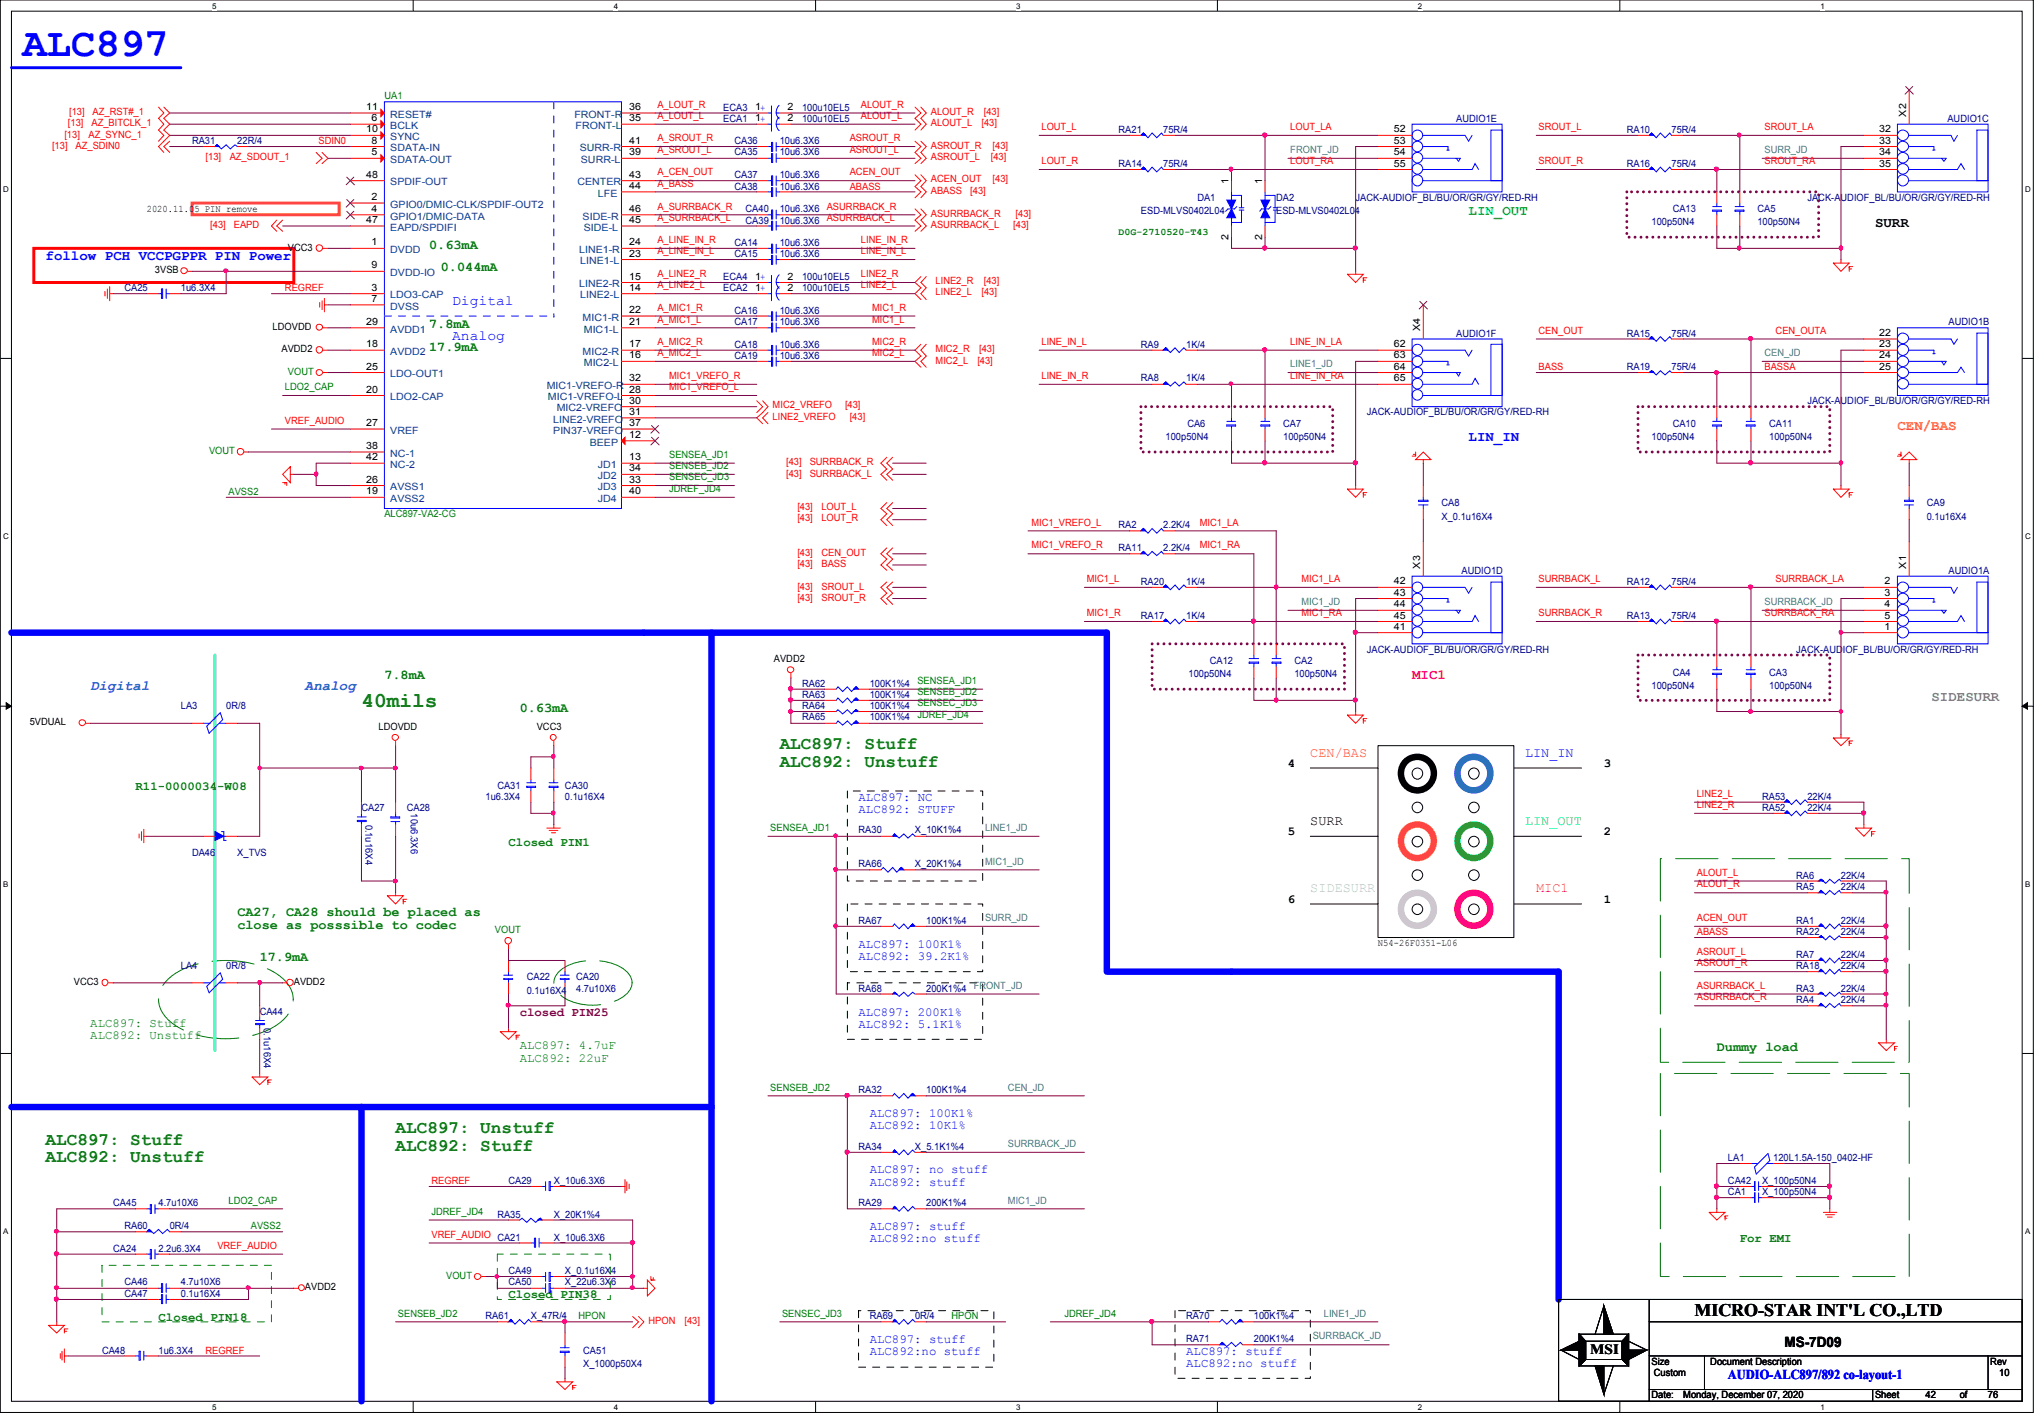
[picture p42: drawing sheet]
<svg xmlns="http://www.w3.org/2000/svg" width="294mm" height="204mm" viewBox="0 0 294 204" stroke-linecap="round" stroke-linejoin="round" font-family="sans-serif">
<defs><g id="words">
<text font-size="5.8" fill="#00f" x="3.3" y="8">ALC897</text>
<text font-size="3" fill="#008000" x="52" y="101.7">40mils</text>
<g font-size="2.5" fill="#008000">
<text x="112.2" y="107.8">ALC897: Stuff</text>
<text x="112.2" y="110.3">ALC892: Unstuff</text>
<text x="6.6" y="164.7">ALC897: Stuff</text>
<text x="6.6" y="167.2">ALC892: Unstuff</text>
<text x="56.9" y="163.1">ALC897: Unstuff</text>
<text x="56.9" y="165.6">ALC892: Stuff</text>
</g>
<text font-size="2.5" x="243.9" y="189.3">MICRO-STAR INT'L CO.,LTD</text>
<text font-size="2" fill="#00ff40" x="211.4" y="30.9">LIN_OUT</text>
<g font-size="2">
<text x="269.9" y="32.6">SURR</text>
<text x="228.9" y="194.7">MSI</text>
<text x="256.8" y="193.7">MS-7D09</text>
</g>
<g font-size="2" fill="#00f">
<text x="6.6" y="37.4">follow PCH VCCPGPPR PIN Power</text>
<text x="65.1" y="43.9">Digital</text>
<text x="65.1" y="48.9">Analog</text>
<text x="211.4" y="63.4">LIN_IN</text>
</g>
<text font-size="2" fill="#ff8000" x="273.1" y="61.8">CEN/BAS</text>
<g font-size="2" fill="#0080ff">
<text x="13" y="99.3">Digital</text>
<text x="43.9" y="99.3">Analog</text>
</g>
<text font-size="2" fill="#ff0080" x="203.2" y="97.6">MIC1</text>
<text font-size="2" fill="#808080" x="278" y="100.8">SIDESURR</text>
<g font-size="1.9" fill="#008000">
<text x="61.8" y="35.8">0.63mA</text>
<text x="63.5" y="39">0.044mA</text>
<text x="61.8" y="47.2">7.8mA</text>
<text x="61.8" y="50.5">17.9mA</text>
<text x="55.3" y="97.6">7.8mA</text>
<text x="74.8" y="102.4">0.63mA</text>
<text x="34.2" y="131.7">CA27, CA28 should be placed as</text>
<text x="34.2" y="133.7">close as posssible to codec</text>
<text x="37.4" y="138.3">17.9mA</text>
<text x="247.1" y="151.2">Dummy load</text>
</g>
<text font-size="1.9" fill="#ff8000" x="188.6" y="108.9">CEN/BAS</text>
<g font-size="1.9" fill="#00f">
<text x="219.5" y="108.9">LIN_IN</text>
<text x="248.7" y="198.4">AUDIO-ALC897/892 co-layout-1</text>
</g>
<text font-size="1.9" x="188.6" y="118.6">SURR</text>
<text font-size="1.9" fill="#00ff40" x="219.5" y="118.6">LIN_OUT</text>
<text font-size="1.9" fill="#c0c0c0" x="188.6" y="128.4">SIDESURR</text>
<text font-size="1.9" fill="#ff0080" x="221.1" y="128.4">MIC1</text>
<g font-size="1.8" fill="#008000">
<text x="19.5" y="113.6">R11-0000034-W08</text>
<text x="73.2" y="121.8">Closed PIN1</text>
<text x="13" y="147.7">ALC897: Stuff</text>
<text x="13" y="149.5">ALC892: Unstuff</text>
<text x="74.8" y="151">ALC897: 4.7uF</text>
<text x="74.8" y="152.7">ALC892: 22uF</text>
<text x="250.4" y="178.6">For EMI</text>
<text x="22.8" y="190">Closed PIN18</text>
<text x="73.2" y="186.8">Closed PIN38</text>
</g>
<g font-size="1.8">
<text x="185.4" y="110.3">4</text>
<text x="230.8" y="110.3">3</text>
<text x="185.4" y="120.1">5</text>
<text x="230.8" y="120.1">2</text>
<text x="185.4" y="129.9">6</text>
<text x="230.8" y="129.9">1</text>
</g>
<g font-size="1.8" fill="#00f">
<text x="123.6" y="115.2">ALC897: NC</text>
<text x="123.6" y="117">ALC892: STUFF</text>
<text x="123.6" y="136.3">ALC897: 100K1%</text>
<text x="123.6" y="138.1">ALC892: 39.2K1%</text>
<text x="123.6" y="146.1">ALC897: 200K1%</text>
<text x="123.6" y="147.9">ALC892: 5.1K1%</text>
<text x="125.2" y="160.7">ALC897: 100K1%</text>
<text x="125.2" y="162.5">ALC892: 10K1%</text>
<text x="125.2" y="168.8">ALC897: no stuff</text>
<text x="125.2" y="170.6">ALC892: stuff</text>
<text x="125.2" y="177">ALC897: stuff</text>
<text x="125.2" y="178.7">ALC892:no stuff</text>
<text x="125.2" y="193.2">ALC897: stuff</text>
<text x="125.2" y="195">ALC892:no stuff</text>
<text x="170.7" y="194.9">ALC897: stuff</text>
<text x="170.7" y="196.7">ALC892:no stuff</text>
</g>
<text font-size="1.8" fill="#800040" x="74.8" y="146.1">closed PIN25</text>
<g font-size="1.4" fill="#f00">
<text x="9.9" y="16.5">[13]</text>
<text x="13.3" y="16.5">AZ_RST#_1</text>
<text x="94.6" y="17.1">A_LOUT_L</text>
<text x="94.6" y="15.5">A_LOUT_R</text>
<text x="123.9" y="17.1">ALOUT_L</text>
<text x="123.9" y="15.5">ALOUT_R</text>
<text x="134" y="16.5">ALOUT_R</text>
<text x="141.6" y="16.5">[43]</text>
<text x="7.5" y="21.4">[13]</text>
<text x="9.3" y="19.8">[13]</text>
<text x="9.8" y="18.1">[13]</text>
<text x="10.9" y="21.4">AZ_SDIN0</text>
<text x="12.7" y="19.8">AZ_SYNC_1</text>
<text x="13.2" y="18.1">AZ_BITCLK_1</text>
<text x="29.6" y="23">[13]</text>
<text x="33.1" y="23">AZ_SDOUT_1</text>
<text x="45.8" y="20.7">SDIN0</text>
<text x="94.6" y="22">A_SROUT_L</text>
<text x="94.6" y="20.3">A_SROUT_R</text>
<text x="122.3" y="20.3">ASROUT_R</text>
<text x="122.3" y="22">ASROUT_L</text>
<text x="134" y="18.1">ALOUT_L</text>
<text x="134" y="21.4">ASROUT_R</text>
<text x="134" y="23">ASROUT_L</text>
<text x="141.3" y="18.1">[43]</text>
<text x="142.6" y="23">[43]</text>
<text x="142.9" y="21.4">[43]</text>
<text x="149.9" y="18.7">LOUT_L</text>
<text x="149.9" y="23.6">LOUT_R</text>
<text x="185.7" y="18.7">LOUT_LA</text>
<text x="185.7" y="23.6">LOUT_RA</text>
<text x="221.4" y="23.6">SROUT_R</text>
<text x="221.4" y="18.7">SROUT_L</text>
<text x="254" y="18.7">SROUT_LA</text>
<text x="254" y="23.6">SROUT_RA</text>
<text x="94.6" y="26.8">A_BASS</text>
<text x="94.6" y="25.2">A_CEN_OUT</text>
<text x="122.3" y="25.2">ACEN_OUT</text>
<text x="122.3" y="27.3">ABASS</text>
<text x="134" y="26.2">ACEN_OUT</text>
<text x="134" y="27.9">ABASS</text>
<text x="139.7" y="27.9">[43]</text>
<text x="142.9" y="26.2">[43]</text>
<text x="30.3" y="32.8">[43]</text>
<text x="33.7" y="32.8">EAPD</text>
<text x="94.6" y="31.7">A_SURRBACK_L</text>
<text x="94.6" y="30.1">A_SURRBACK_R</text>
<text x="94.6" y="35">A_LINE_IN_R</text>
<text x="119" y="31.7">ASURRBACK_L</text>
<text x="119" y="30.1">ASURRBACK_R</text>
<text x="123.9" y="35">LINE_IN_R</text>
<text x="134" y="31.2">ASURRBACK_R</text>
<text x="134" y="32.8">ASURRBACK_L</text>
<text x="145.8" y="32.8">[43]</text>
<text x="146.2" y="31.2">[43]</text>
<text x="41" y="41.9">REGREF</text>
<text x="94.6" y="36.6">A_LINE_IN_L</text>
<text x="94.6" y="41.5">A_LINE2_L</text>
<text x="94.6" y="39.9">A_LINE2_R</text>
<text x="123.9" y="36.6">LINE_IN_L</text>
<text x="123.9" y="39.9">LINE2_R</text>
<text x="123.9" y="41.5">LINE2_L</text>
<text x="134.7" y="40.9">LINE2_R</text>
<text x="141.6" y="40.9">[43]</text>
<text x="94.6" y="44.7">A_MIC1_R</text>
<text x="94.6" y="46.4">A_MIC1_L</text>
<text x="125.5" y="46.4">MIC1_L</text>
<text x="125.5" y="44.7">MIC1_R</text>
<text x="134.7" y="42.5">LINE2_L</text>
<text x="141.3" y="42.5">[43]</text>
<text x="94.6" y="51.2">A_MIC2_L</text>
<text x="94.6" y="49.6">A_MIC2_R</text>
<text x="125.5" y="49.6">MIC2_R</text>
<text x="125.5" y="51.2">MIC2_L</text>
<text x="134.7" y="50.6">MIC2_R</text>
<text x="134.7" y="52.3">MIC2_L</text>
<text x="140.7" y="52.3">[43]</text>
<text x="140.9" y="50.6">[43]</text>
<text x="149.9" y="49.6">LINE_IN_L</text>
<text x="185.7" y="49.6">LINE_IN_LA</text>
<text x="221.4" y="48">CEN_OUT</text>
<text x="221.4" y="53.3">BASS</text>
<text x="254" y="53.3">BASSA</text>
<text x="255.6" y="48">CEN_OUTA</text>
<text x="96.3" y="54.5">MIC1_VREFO_R</text>
<text x="96.3" y="56.1">MIC1_VREFO_L</text>
<text x="111.2" y="58.8">MIC2_VREFO</text>
<text x="121.6" y="58.8">[43]</text>
<text x="149.9" y="54.5">LINE_IN_R</text>
<text x="185.7" y="54.5">LINE_IN_RA</text>
<text x="41" y="61">VREF_AUDIO</text>
<text x="111.2" y="60.5">LINE2_VREFO</text>
<text x="122.3" y="60.5">[43]</text>
<text x="113.2" y="66.9">[43]</text>
<text x="113.2" y="68.6">[43]</text>
<text x="116.5" y="66.9">SURRBACK_R</text>
<text x="116.5" y="68.6">SURRBACK_L</text>
<text x="114.8" y="73.4">[43]</text>
<text x="114.8" y="75">[43]</text>
<text x="118.2" y="73.4">LOUT_L</text>
<text x="118.2" y="75">LOUT_R</text>
<text x="148.5" y="75.6">MIC1_VREFO_L</text>
<text x="172.7" y="75.6">MIC1_LA</text>
<text x="114.8" y="79.9">[43]</text>
<text x="114.8" y="81.5">[43]</text>
<text x="118.2" y="79.9">CEN_OUT</text>
<text x="118.2" y="81.5">BASS</text>
<text x="148.5" y="78.9">MIC1_VREFO_R</text>
<text x="156.4" y="83.7">MIC1_L</text>
<text x="172.7" y="78.9">MIC1_RA</text>
<text x="187.3" y="83.7">MIC1_LA</text>
<text x="221.4" y="83.7">SURRBACK_L</text>
<text x="255.6" y="83.7">SURRBACK_LA</text>
<text x="114.8" y="84.8">[43]</text>
<text x="114.8" y="86.4">[43]</text>
<text x="118.2" y="84.8">SROUT_L</text>
<text x="118.2" y="86.4">SROUT_R</text>
<text x="156.4" y="88.6">MIC1_R</text>
<text x="187.3" y="88.6">MIC1_RA</text>
<text x="221.4" y="88.6">SURRBACK_R</text>
<text x="254" y="88.6">SURRBACK_RA</text>
<text x="244.2" y="114.6">LINE2_L</text>
<text x="244.2" y="116.2">LINE2_R</text>
<text x="244.2" y="126">ALOUT_L</text>
<text x="244.2" y="127.7">ALOUT_R</text>
<text x="244.2" y="134.5">ABASS</text>
<text x="244.2" y="132.5">ACEN_OUT</text>
<text x="244.2" y="137.4">ASROUT_L</text>
<text x="244.2" y="139">ASROUT_R</text>
<text x="244.2" y="143.9">ASURRBACK_R</text>
<text x="244.2" y="142.2">ASURRBACK_L</text>
<text x="62.1" y="170.3">REGREF</text>
<text x="31.3" y="179.7">VREF_AUDIO</text>
<text x="62.1" y="178.1">VREF_AUDIO</text>
<text x="93.3" y="190.5">HPON</text>
<text x="98.5" y="190.5">[43]</text>
<text x="29.6" y="194.7">REGREF</text>
</g>
<g font-size="1.4">
<text x="52.7" y="15.8">11</text>
<text x="53.5" y="17.4">6</text>
<text x="90.5" y="15.8">36</text>
<text x="90.5" y="17.4">35</text>
<text x="108.7" y="15.8">1+</text>
<text x="108.7" y="17.4">1+</text>
<text x="113.3" y="15.8">2</text>
<text x="113.3" y="17.4">2</text>
<text x="274.4" y="16.8" transform="rotate(-90 274.4 16.8)">X2</text>
<text x="52.7" y="19">10</text>
<text x="53.5" y="22.4">5</text>
<text x="53.5" y="20.7">8</text>
<text x="90.5" y="20.7">41</text>
<text x="90.5" y="22.4">39</text>
<text x="200.6" y="22.4">54</text>
<text x="200.6" y="20.7">53</text>
<text x="200.6" y="19">52</text>
<text x="200.6" y="24">55</text>
<text x="270.5" y="22.4">34</text>
<text x="270.5" y="20.7">33</text>
<text x="270.5" y="19">32</text>
<text x="270.5" y="24">35</text>
<text x="52.7" y="25.6">48</text>
<text x="53.5" y="28.8">2</text>
<text x="90.5" y="27.2">44</text>
<text x="90.5" y="25.6">43</text>
<text x="176.8" y="26.5" transform="rotate(-90 176.8 26.5)">1</text>
<text x="181.6" y="26.5" transform="rotate(-90 181.6 26.5)">1</text>
<text x="21.1" y="30.5">2020.11.05 PIN remove</text>
<text x="52.7" y="32.1">47</text>
<text x="53.5" y="35.3">1</text>
<text x="53.5" y="30.5">4</text>
<text x="90.5" y="35.3">24</text>
<text x="90.5" y="30.5">46</text>
<text x="90.5" y="32.1">45</text>
<text x="176.8" y="34.5" transform="rotate(-90 176.8 34.5)">2</text>
<text x="181.6" y="34.5" transform="rotate(-90 181.6 34.5)">2</text>
<text x="22.3" y="39.3">3VSB</text>
<text x="41.4" y="36.1">VCC3</text>
<text x="53.5" y="41.8">3</text>
<text x="53.5" y="38.6">9</text>
<text x="90.5" y="41.8">14</text>
<text x="90.5" y="40.2">15</text>
<text x="90.5" y="36.9">23</text>
<text x="108.7" y="40.2">1+</text>
<text x="108.7" y="41.8">1+</text>
<text x="113.3" y="40.2">2</text>
<text x="113.3" y="41.8">2</text>
<text x="39.2" y="47.4">LDOVDD</text>
<text x="52.7" y="46.7">29</text>
<text x="53.5" y="43.4">7</text>
<text x="90.5" y="46.7">21</text>
<text x="90.5" y="45">22</text>
<text x="204.4" y="47.7" transform="rotate(-90 204.4 47.7)">X4</text>
<text x="40.5" y="50.6">AVDD2</text>
<text x="52.7" y="50">18</text>
<text x="52.7" y="53.2">25</text>
<text x="90.5" y="51.6">16</text>
<text x="90.5" y="50">17</text>
<text x="200.6" y="53.2">64</text>
<text x="200.6" y="51.6">63</text>
<text x="200.6" y="50">62</text>
<text x="270.5" y="51.6">24</text>
<text x="270.5" y="50">23</text>
<text x="270.5" y="48.3">22</text>
<text x="270.5" y="53.2">25</text>
<text x="52.7" y="56.5">20</text>
<text x="90.5" y="54.9">32</text>
<text x="90.5" y="59.7">31</text>
<text x="90.5" y="58.1">30</text>
<text x="90.5" y="56.5">28</text>
<text x="200.6" y="54.9">65</text>
<text x="52.7" y="64.6">38</text>
<text x="52.7" y="61.3">27</text>
<text x="90.5" y="63">12</text>
<text x="90.5" y="61.3">37</text>
<text x="52.7" y="71.1">19</text>
<text x="52.7" y="66.2">42</text>
<text x="52.7" y="69.4">26</text>
<text x="90.5" y="71.1">40</text>
<text x="90.5" y="69.4">33</text>
<text x="90.5" y="66.2">13</text>
<text x="90.5" y="67.8">34</text>
<text x="204.4" y="81.8" transform="rotate(-90 204.4 81.8)">X3</text>
<text x="274.4" y="81.8" transform="rotate(-90 274.4 81.8)">X1</text>
<text x="200.6" y="87.4">44</text>
<text x="200.6" y="85.7">43</text>
<text x="200.6" y="84.1">42</text>
<text x="200.6" y="89">45</text>
<text x="271.2" y="87.4">4</text>
<text x="271.2" y="85.7">3</text>
<text x="271.2" y="84.1">2</text>
<text x="271.2" y="89">5</text>
<text x="111.4" y="95.2">AVDD2</text>
<text x="200.6" y="90.6">41</text>
<text x="271.2" y="90.6">1</text>
<text x="4.3" y="104.3">5VDUAL</text>
<text x="54.5" y="105">LDOVDD</text>
<text x="77.3" y="105">VCC3</text>
<text x="198.3" y="136.1">N54-26F0351-L06</text>
<text x="10.6" y="141.7">VCC3</text>
<text x="42.3" y="141.7">AVDD2</text>
<text x="43.9" y="185.6">AVDD2</text>
<text x="237.7" y="196.3">Size</text>
<text x="238" y="198">Custom</text>
<text x="246.2" y="196.3">Document Description</text>
<text x="286.5" y="196.3">Rev</text>
<text x="287.7" y="198">10</text>
<text x="237.7" y="201.2">Date:</text>
<text x="242.3" y="201.2">Monday, December 07, 2020</text>
<text x="269.9" y="201.2">Sheet</text>
<text x="277.2" y="201.2">42</text>
<text x="282.1" y="201.2">of</text>
<text x="286.1" y="201.2">76</text>
</g>
<g font-size="1.4" fill="#008000">
<text x="55.3" y="14.2">UA1</text>
<text x="161" y="33.8">D0G-2710520-T43</text>
<text x="41.4" y="53.9">VOUT</text>
<text x="41" y="56.1">LDO2_CAP</text>
<text x="30.1" y="65.3">VOUT</text>
<text x="96.3" y="65.9">SENSEA_JD1</text>
<text x="32.9" y="71.2">AVSS2</text>
<text x="96.3" y="67.5">SENSEB_JD2</text>
<text x="96.3" y="70.8">JDREF_JD4</text>
<text x="96.3" y="69.1">SENSEC_JD3</text>
<text x="55.3" y="74.4">ALC897-VA2-CG</text>
<text x="132" y="98.4">SENSEA_JD1</text>
<text x="132" y="101.6">SENSEC_JD3</text>
<text x="132" y="100">SENSEB_JD2</text>
<text x="132" y="103.3">JDREF_JD4</text>
<text x="110.9" y="119.5">SENSEA_JD1</text>
<text x="71.2" y="134.2">VOUT</text>
<text x="110.9" y="156.9">SENSEB_JD2</text>
<text x="32.9" y="173.1">LDO2_CAP</text>
<text x="36.1" y="176.9">AVSS2</text>
<text x="62.1" y="174.8">JDREF_JD4</text>
<text x="64.2" y="184">VOUT</text>
<text x="57.3" y="189.4">SENSEB_JD2</text>
<text x="83.3" y="189.8">HPON</text>
<text x="112.6" y="189.4">SENSEC_JD3</text>
<text x="136.9" y="189.8">HPON</text>
<text x="153.2" y="189.4">JDREF_JD4</text>
</g>
<g font-size="1.4" fill="#004080">
<text x="56.2" y="16.9">RESET#</text>
<text x="82.7" y="16.9">FRONT-R</text>
<text x="56.2" y="18.5">BCLK</text>
<text x="56.2" y="23.5">SDATA-OUT</text>
<text x="56.2" y="21.8">SDATA-IN</text>
<text x="56.2" y="20.2">SYNC</text>
<text x="82.8" y="18.5">FRONT-L</text>
<text x="83.4" y="21.8">SURR-R</text>
<text x="83.6" y="23.5">SURR-L</text>
<text x="56.2" y="29.9">GPIO0/DMIC-CLK/SPDIF-OUT2</text>
<text x="56.2" y="26.7">SPDIF-OUT</text>
<text x="83.1" y="26.7">CENTER</text>
<text x="86.1" y="28.3">LFE</text>
<text x="56.2" y="33.2">EAPD/SPDIFI</text>
<text x="56.2" y="31.6">GPIO1/DMIC-DATA</text>
<text x="83.9" y="31.6">SIDE-R</text>
<text x="84" y="33.2">SIDE-L</text>
<text x="56.2" y="36.4">DVDD</text>
<text x="56.2" y="39.7">DVDD-IO</text>
<text x="83.4" y="41.3">LINE2-R</text>
<text x="83.4" y="36.4">LINE1-R</text>
<text x="83.5" y="38">LINE1-L</text>
<text x="56.2" y="42.9">LDO3-CAP</text>
<text x="56.2" y="44.5">DVSS</text>
<text x="56.2" y="47.8">AVDD1</text>
<text x="83.5" y="42.9">LINE2-L</text>
<text x="83.9" y="46.1">MIC1-R</text>
<text x="84" y="47.8">MIC1-L</text>
<text x="56.2" y="51.1">AVDD2</text>
<text x="83.9" y="51.1">MIC2-R</text>
<text x="84" y="52.7">MIC2-L</text>
<text x="56.2" y="57.6">LDO2-CAP</text>
<text x="56.2" y="54.3">LDO-OUT1</text>
<text x="78.7" y="56">MIC1-VREFO-R</text>
<text x="78.9" y="57.6">MIC1-VREFO-L</text>
<text x="80.1" y="59.2">MIC2-VREFO</text>
<text x="56.2" y="65.7">NC-1</text>
<text x="56.2" y="62.4">VREF</text>
<text x="79.6" y="62.4">PIN37-VREFO</text>
<text x="79.6" y="60.8">LINE2-VREFO</text>
<text x="84.9" y="64.1">BEEP</text>
<text x="56.2" y="67.3">NC-2</text>
<text x="56.2" y="70.5">AVSS1</text>
<text x="86.1" y="70.5">JD3</text>
<text x="86.1" y="67.3">JD1</text>
<text x="86.1" y="68.9">JD2</text>
<text x="56.2" y="72.2">AVSS2</text>
<text x="86.1" y="72.2">JD4</text>
</g>
<g font-size="1.4" fill="#000080">
<text x="104.1" y="15.9">ECA3</text>
<text x="104.1" y="17.5">ECA1</text>
<text x="115.4" y="15.9">100u10EL5</text>
<text x="115.4" y="17.5">100u10EL5</text>
<text x="209.6" y="17.5">AUDIO1E</text>
<text x="280.3" y="17.5">AUDIO1C</text>
<text x="27.6" y="20.7">RA31</text>
<text x="34.2" y="20.7">22R/4</text>
<text x="105.7" y="22.4">CA35</text>
<text x="105.7" y="20.7">CA36</text>
<text x="112.2" y="22.4">10u6.3X6</text>
<text x="112.2" y="20.7">10u6.3X6</text>
<text x="161" y="19.1">RA21</text>
<text x="167.4" y="19.1">75R/4</text>
<text x="234.1" y="19.1">RA10</text>
<text x="240.6" y="19.1">75R/4</text>
<text x="105.7" y="27.3">CA38</text>
<text x="105.7" y="25.7">CA37</text>
<text x="112.2" y="27.3">10u6.3X6</text>
<text x="112.2" y="25.7">10u6.3X6</text>
<text x="161" y="24">RA14</text>
<text x="167.4" y="24">75R/4</text>
<text x="172.3" y="28.9">DA1</text>
<text x="183.7" y="28.9">DA2</text>
<text x="195.1" y="28.9">JACK-AUDIOF_BL/BU/OR/GR/GY/RED-RH</text>
<text x="234.1" y="24">RA16</text>
<text x="240.6" y="24">75R/4</text>
<text x="260.1" y="28.9">JACK-AUDIOF_BL/BU/OR/GR/GY/RED-RH</text>
<text x="105.7" y="35.4">CA14</text>
<text x="107.3" y="30.5">CA40</text>
<text x="107.3" y="32.2">CA39</text>
<text x="112.2" y="35.4">10u6.3X6</text>
<text x="112.2" y="30.5">10u6.3X6</text>
<text x="112.2" y="32.2">10u6.3X6</text>
<text x="164.2" y="30.8">ESD-MLVS0402L04</text>
<text x="183.7" y="30.8">ESD-MLVS0402L04</text>
<text x="237.7" y="32.4">100p50N4</text>
<text x="240.7" y="30.5">CA13</text>
<text x="252.9" y="30.5">CA5</text>
<text x="252.9" y="32.4">100p50N4</text>
<text x="17.9" y="41.9">CA25</text>
<text x="26" y="41.9">1u6.3X4</text>
<text x="104.1" y="40.3">ECA4</text>
<text x="104.1" y="41.9">ECA2</text>
<text x="105.7" y="37">CA15</text>
<text x="112.2" y="37">10u6.3X6</text>
<text x="115.4" y="40.3">100u10EL5</text>
<text x="115.4" y="41.9">100u10EL5</text>
<text x="105.7" y="45.1">CA16</text>
<text x="105.7" y="46.7">CA17</text>
<text x="112.2" y="45.1">10u6.3X6</text>
<text x="112.2" y="46.7">10u6.3X6</text>
<text x="280.5" y="46.7">AUDIO1B</text>
<text x="105.7" y="50">CA18</text>
<text x="105.7" y="51.6">CA19</text>
<text x="112.2" y="50">10u6.3X6</text>
<text x="112.2" y="51.6">10u6.3X6</text>
<text x="164.2" y="50">RA9</text>
<text x="170.7" y="50">1K/4</text>
<text x="209.6" y="48.4">AUDIO1F</text>
<text x="234.1" y="53.3">RA19</text>
<text x="234.1" y="48.4">RA15</text>
<text x="240.6" y="53.3">75R/4</text>
<text x="240.6" y="48.4">75R/4</text>
<text x="164.2" y="54.9">RA8</text>
<text x="170.7" y="54.9">1K/4</text>
<text x="196.7" y="59.8">JACK-AUDIOF_BL/BU/OR/GR/GY/RED-RH</text>
<text x="260.1" y="58.2">JACK-AUDIOF_BL/BU/OR/GR/GY/RED-RH</text>
<text x="167.8" y="63.3">100p50N4</text>
<text x="170.9" y="61.4">CA6</text>
<text x="184.7" y="61.4">CA7</text>
<text x="184.7" y="63.3">100p50N4</text>
<text x="237.7" y="63.3">100p50N4</text>
<text x="240.7" y="61.4">CA10</text>
<text x="254.6" y="61.4">CA11</text>
<text x="254.6" y="63.3">100p50N4</text>
<text x="161" y="76">RA2</text>
<text x="167.4" y="76">2.2K/4</text>
<text x="207.5" y="72.8">CA8</text>
<text x="207.5" y="74.8">X_0.1u16X4</text>
<text x="277.3" y="72.8">CA9</text>
<text x="277.3" y="74.8">0.1u16X4</text>
<text x="161" y="79.2">RA11</text>
<text x="167.4" y="79.2">2.2K/4</text>
<text x="210.4" y="82.5">AUDIO1D</text>
<text x="280.5" y="82.5">AUDIO1A</text>
<text x="164.2" y="89.1">RA17</text>
<text x="164.2" y="84.2">RA20</text>
<text x="170.7" y="89.1">1K/4</text>
<text x="170.7" y="84.2">1K/4</text>
<text x="234.1" y="89.1">RA13</text>
<text x="234.1" y="84.2">RA12</text>
<text x="240.6" y="89.1">75R/4</text>
<text x="240.6" y="84.2">75R/4</text>
<text x="174.1" y="95.5">CA12</text>
<text x="186.3" y="95.5">CA2</text>
<text x="196.7" y="93.9">JACK-AUDIOF_BL/BU/OR/GR/GY/RED-RH</text>
<text x="258.5" y="93.9">JACK-AUDIOF_BL/BU/OR/GR/GY/RED-RH</text>
<text x="115.4" y="98.8">RA62</text>
<text x="115.4" y="100.4">RA63</text>
<text x="125.2" y="98.8">100K1%4</text>
<text x="125.2" y="100.4">100K1%4</text>
<text x="171.1" y="97.5">100p50N4</text>
<text x="186.3" y="97.5">100p50N4</text>
<text x="237.7" y="99.1">100p50N4</text>
<text x="240.7" y="97.2">CA4</text>
<text x="254.6" y="97.2">CA3</text>
<text x="254.6" y="99.1">100p50N4</text>
<text x="26" y="102">LA3</text>
<text x="32.6" y="102">0R/8</text>
<text x="115.4" y="102">RA64</text>
<text x="115.4" y="103.6">RA65</text>
<text x="125.2" y="102">100K1%4</text>
<text x="125.2" y="103.6">100K1%4</text>
<text x="71.6" y="113.5">CA31</text>
<text x="81.3" y="113.5">CA30</text>
<text x="52" y="116.7">CA27</text>
<text x="52.6" y="118.6" transform="rotate(90 52.6 118.6)">0.1u16X4</text>
<text x="58.5" y="116.7">CA28</text>
<text x="59.1" y="117" transform="rotate(90 59.1 117)">10u6.3X6</text>
<text x="69.9" y="115.1">1u6.3X4</text>
<text x="81.3" y="115.1">0.1u16X4</text>
<text x="123.6" y="119.9">RA30</text>
<text x="131.7" y="119.9">X_10K1%4</text>
<text x="253.6" y="116.7">RA52</text>
<text x="253.6" y="115.1">RA53</text>
<text x="260.1" y="116.7">22K/4</text>
<text x="260.1" y="115.1">22K/4</text>
<text x="27.6" y="123.2">DA46</text>
<text x="34.2" y="123.2">X_TVS</text>
<text x="123.6" y="124.8">RA66</text>
<text x="131.7" y="124.8">X_20K1%4</text>
<text x="258.5" y="126.4">RA6</text>
<text x="258.5" y="128">RA5</text>
<text x="265" y="126.4">22K/4</text>
<text x="265" y="128">22K/4</text>
<text x="123.6" y="132.9">RA67</text>
<text x="133.3" y="132.9">100K1%4</text>
<text x="258.5" y="132.9">RA1</text>
<text x="258.5" y="137.8">RA7</text>
<text x="258.5" y="134.5">RA22</text>
<text x="265" y="132.9">22K/4</text>
<text x="265" y="137.8">22K/4</text>
<text x="265" y="134.5">22K/4</text>
<text x="26" y="139.4">LA4</text>
<text x="32.6" y="139.4">0R/8</text>
<text x="75.8" y="141.1">CA22</text>
<text x="75.8" y="143">0.1u16X4</text>
<text x="82.9" y="141.1">CA20</text>
<text x="82.9" y="142.7">4.7u10X6</text>
<text x="123.6" y="142.7">RA68</text>
<text x="133.3" y="142.7">200K1%4</text>
<text x="258.5" y="139.4">RA18</text>
<text x="258.5" y="142.7">RA3</text>
<text x="265" y="139.4">22K/4</text>
<text x="265" y="142.7">22K/4</text>
<text x="37.4" y="146">CA44</text>
<text x="38" y="147.9" transform="rotate(90 38 147.9)">0.1u16X4</text>
<text x="258.5" y="144.3">RA4</text>
<text x="265" y="144.3">22K/4</text>
<text x="123.6" y="157.3">RA32</text>
<text x="133.3" y="157.3">100K1%4</text>
<text x="123.6" y="165.4">RA34</text>
<text x="131.7" y="165.4">X_5.1K1%4</text>
<text x="248.7" y="167">LA1</text>
<text x="255.2" y="167">120L1.5A-150_0402-HF</text>
<text x="16.3" y="173.6">CA45</text>
<text x="22.8" y="173.6">4.7u10X6</text>
<text x="73.2" y="170.3">CA29</text>
<text x="79.7" y="170.3">X_10u6.3X6</text>
<text x="123.6" y="173.6">RA29</text>
<text x="133.3" y="173.6">200K1%4</text>
<text x="248.7" y="172">CA1</text>
<text x="248.7" y="170.3">CA42</text>
<text x="253.6" y="172">X_100p50N4</text>
<text x="253.6" y="170.3">X_100p50N4</text>
<text x="17.9" y="176.8">RA60</text>
<text x="24.4" y="176.8">0R/4</text>
<text x="71.6" y="175.2">RA35</text>
<text x="71.6" y="178.5">CA21</text>
<text x="79.7" y="175.2">X_20K1%4</text>
<text x="79.7" y="178.5">X_10u6.3X6</text>
<text x="16.3" y="180.1">CA24</text>
<text x="17.9" y="184.9">CA46</text>
<text x="22.8" y="180.1">2.2u6.3X4</text>
<text x="26" y="184.9">4.7u10X6</text>
<text x="73.2" y="183.3">CA49</text>
<text x="73.2" y="184.9">CA50</text>
<text x="81.3" y="183.3">X_0.1u16X4</text>
<text x="81.3" y="184.9">X_22u6.3X6</text>
<text x="17.9" y="186.6">CA47</text>
<text x="26" y="186.6">0.1u16X4</text>
<text x="69.9" y="189.8">RA61</text>
<text x="76.4" y="189.8">X_47R/4</text>
<text x="125.2" y="189.8">RA69</text>
<text x="131.7" y="189.8">0R/4</text>
<text x="170.7" y="189.8">RA70</text>
<text x="180.5" y="189.8">100K1%4</text>
<text x="14.7" y="194.7">CA48</text>
<text x="22.8" y="194.7">1u6.3X4</text>
<text x="83.9" y="194.7">CA51</text>
<text x="83.9" y="196.7">X_1000p50X4</text>
<text x="170.7" y="193">RA71</text>
<text x="180.5" y="193">200K1%4</text>
</g>
<g font-size="1.4" fill="#408080">
<text x="185.7" y="22">FRONT_JD</text>
<text x="254" y="22">SURR_JD</text>
<text x="185.7" y="52.8">LINE1_JD</text>
<text x="254" y="51.2">CEN_JD</text>
<text x="187.3" y="87">MIC1_JD</text>
<text x="254" y="87">SURRBACK_JD</text>
<text x="141.8" y="119.5">LINE1_JD</text>
<text x="141.8" y="124.4">MIC1_JD</text>
<text x="141.8" y="132.5">SURR_JD</text>
<text x="140.2" y="142.2">FRONT_JD</text>
<text x="145.1" y="156.9">CEN_JD</text>
<text x="145.1" y="165">SURRBACK_JD</text>
<text x="145.1" y="173.1">MIC1_JD</text>
<text x="190.5" y="189.4">LINE1_JD</text>
<text x="188.9" y="192.7">SURRBACK_JD</text>
</g>
<g font-size="1.1">
<text x="30.5" y="1.3">5</text>
<text x="88.3" y="1.3">4</text>
<text x="146.3" y="1.3">3</text>
<text x="204.1" y="1.3">2</text>
<text x="262" y="1.3">1</text>
<text x=".5" y="27.6">D</text>
<text x="291.5" y="27.6">D</text>
<text x=".5" y="77.6">C</text>
<text x="291.5" y="77.6">C</text>
<text x=".5" y="127.6">B</text>
<text x="291.5" y="127.6">B</text>
<text x=".5" y="177.5">A</text>
<text x="291.5" y="177.5">A</text>
<text x="30.5" y="202.9">5</text>
<text x="88.3" y="202.9">4</text>
<text x="146.3" y="202.9">3</text>
<text x="204.1" y="202.9">2</text>
<text x="262" y="202.9">1</text>
</g>
</g></defs>
<path d="M0 0h292.7v203.2h-292.7zM1.6 1.6h289.4v200h-289.4z" fill="none" stroke="#000" stroke-width=".14"/>
<g fill="#fff">
<path d="M30.5 .3h.6v1.2h-.6z"/>
<path d="M30.5 201.9h.6v1.2h-.6z"/>
</g>
<path d="M59.5 0v1.6M59.5 201.6v1.6" fill="none" stroke="#000" stroke-width=".14"/>
<g fill="#fff">
<path d="M88.3 .3h.6v1.2h-.6z"/>
<path d="M88.3 201.9h.6v1.2h-.6z"/>
</g>
<path d="M117.4 0v1.6M117.4 201.6v1.6" fill="none" stroke="#000" stroke-width=".14"/>
<g fill="#fff">
<path d="M146.3 .3h.6v1.2h-.6z"/>
<path d="M146.3 201.9h.6v1.2h-.6z"/>
</g>
<path d="M175.2 0v1.6M175.2 201.6v1.6" fill="none" stroke="#000" stroke-width=".14"/>
<g fill="#fff">
<path d="M204.1 .3h.6v1.2h-.6z"/>
<path d="M204.1 201.9h.6v1.2h-.6z"/>
</g>
<path d="M233.1 0v1.6M233.1 201.6v1.6" fill="none" stroke="#000" stroke-width=".14"/>
<g fill="#fff">
<path d="M262 .3h.6v1.2h-.6z"/>
<path d="M262 201.9h.6v1.2h-.6z"/>
<path d="M.5 26.6h.7v1.3h-.7z"/>
<path d="M291.5 26.6h.7v1.3h-.7z"/>
<path d="M.5 76.5h.7v1.3h-.7z"/>
<path d="M291.5 76.5h.7v1.3h-.7z"/>
</g>
<path d="M0 51.6h1.6M291 51.6h1.7" fill="none" stroke="#000" stroke-width=".14"/>
<g fill="#fff">
<path d="M.5 126.6h.6v1.2h-.6z"/>
<path d="M291.5 126.6h.6v1.2h-.6z"/>
</g>
<path d="M0 101.6h1.6M.9 101.1l.7 .5-.7 .4zM291 101.6h1.7M291 101.6l.8-.5v.9z" fill="none" stroke="#000" stroke-width=".14"/>
<path d="M.9 101.1l.7 .5-.7 .4zM291 101.6l.8-.5v.9z" fill="#000"/>
<g fill="#fff">
<path d="M.5 176.5h.6v1.3h-.6z"/>
<path d="M291.5 176.5h.6v1.3h-.6z"/>
</g>
<g fill="none" stroke="#000" stroke-width=".14">
<path d="M188.6 110.5h9.7M198.3 107.3h19.6v27.6h-19.6zM217.9 110.5h9.7M188.6 130.1h9.7M188.6 120.3h9.7M217.9 130.1h9.7M217.9 120.3h9.7M0 151.6h1.6M291 151.6h1.7M224.3 186.9h66.7v14.7h-66.7zM224.7 194.2l2.6-1.2v1.2zM224.7 194.2l2.6 1.4"/>
<path d="M227.3 191.9l.9 1.1v2.6l-.9 .9zM227.3 191.9l.9 1.1M227.3 191.9h7.1v4.6h-7.1zM228.2 195.6l-.9 .9M228.2 193h5.3v2.6h-5.3zM229.6 196.5h1.2v4.1zM230.8 187.9l1.4 4h-1.4zM230.8 187.9l-1.2 4M232.2 196.5l-1.4 4.1M233.5 195.6l.9 .9M234.4 193l2.6 1.2M234.4 194.2h2.6l-2.6 1.4z"/>
<path d="M234.4 191.9v4.6l-.9-.9v-2.6zM234.4 191.9l-.9 1.1M237.4 199.9h53.6M237.4 195.1h53.6M237.4 190.2h53.6M237.4 186.9v14.7M245.3 195.1v4.8M269.5 199.9v1.7M286.1 195.1v4.8"/>
<circle cx="204" cy="111.3" r=".77"/>
<circle cx="204" cy="116.2" r=".75"/>
<circle cx="212.1" cy="111.3" r=".77"/>
<circle cx="212.1" cy="116.2" r=".75"/>
<circle cx="204" cy="125.9" r=".75"/>
<circle cx="204" cy="121.1" r=".75"/>
<circle cx="204" cy="130.8" r=".75"/>
<circle cx="212.1" cy="130.8" r=".75"/>
<circle cx="212.1" cy="125.9" r=".75"/>
<circle cx="212.1" cy="121.1" r=".75"/>
</g>
<path d="M234.1 27.6h27.7v6.5h-27.7zM164.2 58.5h27.6v6.5h-27.6zM235.8 58.5h27.6v6.5h-27.6zM165.8 92.6h27.7v6.5h-27.7zM235.8 94.2h27.6v6.6h-27.6z" fill="none" stroke="#800040" stroke-width=".42" stroke-dasharray="0 .8"/>
<path d="M1.6 9.7h24.4" fill="none" stroke="#00f" stroke-width=".42"/>
<path d="M4.9 35.7h37.4v4.9h-37.4z" fill="none" stroke="#f00" stroke-width=".42"/>
<path d="M14.7 182h24.4v8.2h-24.4zM71.6 180.4h16.2v6.5h-16.2z" fill="none" stroke="#008000" stroke-width=".14" stroke-dasharray="1 1 1 1 1 1 1 1"/>
<path d="M80.5 139.8a8.1 8.1 0 0 1 7.7-1.2 4.2 4.2 0 0 1 2.7 2.2 2.25 2.25 0 0 1-1.3 2.6 8.5 8.5 0 0 1-8.6 0 2.23 2.23 0 0 1-.5-3.6zM239 123.5h35.8v29.3h-35.8zM24.4 140.7a13.2 13.2 0 0 1 9.4-2.5 11.9 11.9 0 0 1 7.1 2.7 3.7 3.7 0 0 1 0 5.7 12.3 12.3 0 0 1-8.4 2.8 12 12 0 0 1-8.4-2.8 3.8 3.8 0 0 1 .3-5.9zM239 154.4h35.8v29.2h-35.8z" fill="none" stroke="#008000" stroke-width=".14" stroke-dasharray="6.1 2"/>
<path d="M30.9 94.2v56.9" fill="none" stroke="#0ff" stroke-width=".42"/>
<path d="M1.6 91h157.7v48.8h65v47.1M102.4 91v68.3M1.6 159.3h50.4M52 159.3v42.3M52 159.3h50.4M102.4 159.3v42.3" fill="none" stroke="#00f" stroke-width=".93"/>
<circle cx="212.1" cy="130.8" r="2.38" fill="none" stroke="#ff0080" stroke-width=".93"/>
<circle cx="204" cy="121" r="2.4" fill="none" stroke="#ff8000" stroke-width=".93"/>
<circle cx="212.1" cy="111.3" r="2.4" fill="none" stroke="#0080ff" stroke-width=".93"/>
<circle cx="204" cy="111.3" r="2.4" fill="none" stroke="#000" stroke-width=".93"/>
<circle cx="212.1" cy="121" r="2.4" fill="none" stroke="#00ff40" stroke-width=".93"/>
<circle cx="204" cy="130.8" r="2.38" fill="none" stroke="#c0c0c0" stroke-width=".93"/>
<path d="M122 113.8h19.4v12.9h-19.4zM122 130.1h19.4v9.7h-19.4zM122 141.4h19.4v8.1h-19.4zM123.6 188.6h19.4v8.1h-19.4zM169.1 188.6h19.5v9.7h-19.5z" fill="none" stroke="#000" stroke-width=".14" stroke-dasharray="1 1 1 1 1 1 1 1"/>
<path d="M27.6 29.2h21.2v1.7h-21.2z" fill="none" stroke="#ff8000" stroke-width=".42"/>
<g fill="none" stroke="#f00" stroke-width=".14">
<path d="M22.8 15.4l.8 .9-.8 .7 .8 .9-.8 .8 .8 .8-.8 .8M23.6 15.4l.8 .9-.8 .7 .8 .9-.8 .8 .8 .8-1.6 1.6 .8 .8M131.7 15.4l.8 .9-.8 .7 .8 .9-.8 .8M132.5 15.4l.8 .9-.8 .7 .8 .9-.8 .8M24.4 20.3l-.8 .8 .8 .8M27 39h.6M39.8 31.7l-.7 .8 .7 .8M40.7 31.7l-.9 .8 .9 .8M45.5 21.9l.9 .9-.9 .7M46.4 21.9l.8 .9-.8 .7M46.5 35.7h.7M131.7 20.3l.8 .8-.8 .8 .8 .9-.8 .7"/>
<path d="M131.7 25.1l.8 .9-.8 .8 .8 .8-.8 .8M131.7 30.1l.8 .8-.8 .8 .8 .8-.8 .8M132.5 20.3l.8 .8-.8 .8 .8 .9-.8 .7M132.5 25.1l.8 .9-.8 .8 .8 .8-.8 .8M132.5 30.1l.8 .8-.8 .8 .8 .8-.8 .8M132.5 39.8l-.8 .8 .8 .8-.8 .8 .8 .9M133.3 39.8l-.8 .8 .8 .8-.8 .8 .8 .9M193.9 39.5h2.3l-1.1 1.1zM195.1 39v.5M196.2 40h.5M263.9 37.8h2.3l-1.2 1.2zM265 37.3v.5"/>
<path d="M266.2 38.7h.3M266.2 38.4h.5M266.2 38.5v-.1v.6M15.1 41.9v.7M15.4 41.6v1.3M15.8 42.2h.5M15.8 41.2v2.1M46 43.5v.7M46.4 43.3v1.2M46.5 47.2h.7M46.5 50.4h.7M46.5 53.6h.7"/>
<path d="M46.7 43.9h.5M46.7 42.9v2M108.9 57.7l.9 .8-.9 .9M109.8 57.7l.7 .8-1.6 1.6 .9 .9M110.5 59.4l-.7 .7 .7 .9M132.5 49.5l-.8 .9 .8 .8-.8 .8 .8 .8M133.3 49.5l-.8 .9 .8 .8-.8 .8 .8 .8M196.2 40.3h.4M196.2 40.1v-.1v.6M35.2 65h.6M40.7 69.4h.6h-.1M41 69.4v.3"/>
<path d="M41.3 69.4v.5M41.8 68.2h.5M41.8 67.1v2.3l-1.1-1.2zM127.6 65.8l-.8 .8 .8 .9-.8 .7 .8 .9M127.6 78.8l-.8 .9 .8 .7-.8 .9 .8 .7M127.6 72.3l-.8 .9 .8 .7-.8 .9 .8 .8M128.5 65.8l-.9 .8 .9 .9-.9 .7 .9 .9M128.5 78.8l-.9 .9 .9 .7-.9 .9 .9 .7M128.5 72.3l-.9 .9 .9 .7-.9 .9 .9 .8M193.9 70.4h2.3l-1.1 1.1zM195.1 69.9v.5M196.2 71.2h.4"/>
<path d="M196.2 70.9h.5M196.2 71v-.1v.6M203.2 65.6h.6M203.4 65.4h.4M203.8 66.1l1.1-1.1 1.1 1.1zM203.8 65v.6v-.1M204.9 66.1v.5M263.9 70.4h2.3l-1.2 1.1zM265 69.9v.5M266.2 71.2h.3M266.2 70.9h.5M266.2 71v-.1v.6"/>
<path d="M273.1 65.6h.5M273.3 65.4h.3M273.6 66.1l1.2-1.1 1.1 1.1zM273.6 65v.6v-.1M274.8 66.1v.5M113.8 96.9v.6M127.6 83.7l-.8 .8 .8 .8-.8 .8 .8 .9M128.5 83.7l-.9 .8 .9 .8-.9 .8 .9 .9M12.4 104.1h.6M20 120v.6M20.4 119.6v1.3M20.7 119.3v1.9"/>
<path d="M56.9 106.6v.7M78.7 119.1h1.9M79 119.5h1.3M79.4 119.8h.6M79.7 118.6v.5M79.7 106.6v.7M193.9 102.9h2.3l-1.1 1.2zM195.1 102.4v.5M196.2 103.7h.4M196.2 103.4h.5M196.2 103.5v-.1v.7M263.9 106.2h2.3l-1.2 1.1z"/>
<path d="M265 105.7v.5M266.2 106.9h.3M266.2 106.6h.5M266.2 106.8v-.2v.7M267.1 119.1h2.3l-1.1 1.2zM268.3 118.6v.5M269.4 120h.3M269.4 119.6h.5M269.4 119.8v-.2v.7M20.7 120.3h.4M55.8 128.9h2.2l-1.1 1.2zM56.9 128.4v.5"/>
<path d="M58 129.7h.4M58 129.4h.5M58 129.5v-.1v.7M73.2 135.9v.7M15.6 141.4h.7M36.3 154.9h2.3l-1.2 1.1zM37.4 154.4v.5M38.6 155.7h.3M38.6 155.4h.5M38.6 155.5v-.1v.6M40.7 141.4h.6M72 148.4h2.3l-1.1 1.1z"/>
<path d="M73.2 147.9v.5M74.3 148.9h.5M74.3 149v-.1v.6M74.3 149.2h.3M270.4 150h2.3l-1.2 1.1zM271.5 149.5v.5M272.7 150.5h.4M272.7 150.7v-.2v.6M272.7 150.9h.2M89.4 170.7h.6M90 169.7v1.9M90.2 170v1.3"/>
<path d="M90.5 170.4v.6M246 174.4h2.3l-1.2 1.1zM247.1 173.9v.5M248.3 175.3h.2M248.3 174.9h.4M248.3 175.1v-.2v.6M262.4 174.4h2M262.8 174.8h1.2M263 175.1h.7M263.4 173.9v.5M7 190.7h2.3l-1.1 1.1zM8.2 190.2v.5"/>
<path d="M8.7 194.7v.7M8.9 194.4v1.3M9.3 195.1h.5M9.3 191.5h.3M9.3 191.2h.5M9.3 191.4v-.2v.6M9.3 194.1v1.9M42.3 185.3h.7M69.3 183.6h.6M80.1 198.8h2.3l-1.1 1.1zM81.3 198.3v.5M82.4 199.6h.4"/>
<path d="M82.4 199.3h.5M82.4 199.5v-.2v.6M91.1 189.4l.8 .8-.8 .8M91.9 189.4l.8 .8-.8 .8M92.7 185.3h.5M93.2 184.2l1.1 1.1-1.1 1.1zM93.7 183.6v.6M93.9 184.2h-.2h.6M94 183.8v.4"/>
<circle cx="26.5" cy="38.9" r=".45"/>
<circle cx="46" cy="35.7" r=".48"/>
<circle cx="46" cy="50.3" r=".48"/>
<circle cx="46" cy="53.6" r=".45"/>
<circle cx="46" cy="47.1" r=".45"/>
<circle cx="34.6" cy="65" r=".48"/>
<circle cx="113.8" cy="96.3" r=".45"/>
<circle cx="11.9" cy="104" r=".45"/>
<circle cx="56.9" cy="106.1" r=".45"/>
<circle cx="79.6" cy="106.1" r=".42"/>
<circle cx="73.1" cy="135.3" r=".48"/>
<circle cx="15.1" cy="141.3" r=".45"/>
<circle cx="41.7" cy="141.3" r=".48"/>
<circle cx="43.4" cy="185.2" r=".42"/>
<circle cx="68.8" cy="183.6" r=".45"/>
</g>
<g fill="#000">
<path d="M224.7 194.2l2.6-1.2v1.2zM230.8 187.9l1.4 4h-1.4zM234.4 194.2h2.6l-2.6 1.4zM229.6 196.5h1.2v4.1z"/>
<path d="M227.3 191.9l.9 1.1v2.6l-.9 .9z" fill-rule="evenodd"/>
<path d="M227.3 191.9l.9 1.1v2.6l-.9 .9z" fill-rule="evenodd"/>
<path d="M227.3 191.9l.9 1.1v2.6l-.9 .9z" fill-rule="evenodd"/>
<path d="M234.4 191.9v4.6l-.9-.9v-2.6z" fill-rule="evenodd"/>
<path d="M234.4 191.9v4.6l-.9-.9v-2.6z" fill-rule="evenodd"/>
<path d="M234.4 191.9v4.6l-.9-.9v-2.6z" fill-rule="evenodd"/>
</g>
<path d="M181.5 28.8h1.3l-.7 1.3z" fill="#00f"/>
<path d="M181.5 28.8h1.3l-.7 1.3zM182.9 29.7l-.3 .4h-1l-.3 .3" fill="none" stroke="#00f" stroke-width=".14"/>
<path d="M182.1 30.1l.7 1.2h-1.3z" fill="#00f"/>
<g fill="none" stroke="#00f" stroke-width=".14">
<path d="M203.2 17.9h13v9.7h-13zM211.9 19.5l-.5 .8-.5-.8h-6M214.6 18.7h1.6v7.3h-1.6zM182.1 31.3v1.2M182.1 27.6v1.2M182.1 28.1h1.4v1.8M182.1 30.1l.7 1.2h-1.3zM183.3 29.9h.6M183.3 30.2h.6M183.5 30.2v1.8h-1.4M204.9 22.8h5.3l-.3 .4-.3-.4M204.9 26h11.3"/>
<path d="M204.9 24.4h7l.4-.9 .5 .9M204.9 21.1h3.5v.5M208.2 21.6h.4M29.2 141.4h1.1M29.8 141.9l1.9-1.9 .3 .9-1.9 1.9zM31.5 141.4h1.1M32.6 141.4h.1M261.7 144.7l.4-.3 .7 .6 .6-.6 .6 .6 .7-.6 .3 .3"/>
<circle cx="204" cy="19.5" r=".75"/>
<circle cx="204" cy="25.9" r=".77"/>
<circle cx="204" cy="21.1" r=".75"/>
<circle cx="204" cy="24.3" r=".75"/>
<circle cx="204" cy="22.7" r=".75"/>
</g>
<path d="M198.3 19.5h4.9M182.1 26v1.6M182.1 32.5v1.6M198.3 22.8h4.9M198.3 21.1h4.9M198.3 24.4h4.9M27.6 141.4h1.6M32.6 141.4h1.6" fill="none" stroke="#f00" stroke-width=".14"/>
<path d="M261.7 144.7l.4-.3 .3 .3-.3-.3 .3 .3z" fill-rule="evenodd" fill="#00f"/>
<path d="M261.7 144.7l.4-.3 .3 .3-.3-.3 .3 .3z" fill="none" stroke="#00f" stroke-width=".14"/>
<path d="M260.1 144.7h1.6M265 144.7h1.7" fill="none" stroke="#f00" stroke-width=".14"/>
<path d="M30.9 119.6l1.3 .7-1.3 .6z" fill="#00f"/>
<g fill="none" stroke="#00f" stroke-width=".14">
<path d="M203.2 48.8h13v9.7h-13zM204.9 56.9h11.3M204.9 55.3h7l.4-.9 .5 .9M204.9 52h3.5v.5M208.2 52.5h.4M209.6 53.6l.3 .5 .3-.5h-5.3M211.9 50.4l-.5 .8-.5-.8h-6M214.6 49.5h1.6v7.4h-1.6zM246.5 61.1h1.3v.2h-1.3zM246.5 60.6h1.3M247.1 61.3v.4M247.1 60.1v.5"/>
<path d="M120.4 99.1l.2-.3 .7 .7 .7-.7 .6 .7 .6-.7 .4 .3M273.1 82.9h13v9.7h-13zM274.8 91h11.3M274.8 89.4h6.9l.5-.8 .5 .8M274.8 86.1h3.5v.5M274.8 87.8h5.3l-.3 .4-.4-.4M278.2 86.6h.3M281.7 84.5l-.5 .8-.4-.8h-6M284.5 83.7h1.6v7.3h-1.6zM30.9 119.6l1.3 .7-1.3 .6zM31.9 119.6h.3v1.3h.4M51.4 117.5h1.3"/>
<path d="M51.4 118h1.3v.2h-1.3zM52 118.2v.4M52 117v.5M32.2 120.3h.4M22.8 185.3h.4M23.2 184.7h.2v1.2h-.2zM23.9 184.7v1.2M23.9 185.3h.5"/>
<circle cx="204" cy="50.3" r=".77"/>
<circle cx="204" cy="56.8" r=".75"/>
<circle cx="204" cy="55.2" r=".75"/>
<circle cx="204" cy="53.6" r=".75"/>
<circle cx="204" cy="52" r=".75"/>
<circle cx="273.9" cy="91" r=".8"/>
<circle cx="273.9" cy="87.7" r=".79"/>
<circle cx="273.9" cy="84.5" r=".79"/>
<circle cx="273.9" cy="86.1" r=".79"/>
<circle cx="273.9" cy="89.3" r=".79"/>
</g>
<g fill="none" stroke="#f00" stroke-width=".14">
<path d="M198.3 53.6h4.9M198.3 52h4.9M198.3 50.4h4.9M198.3 55.3h4.9M204.9 43.9v4.9M247.1 58.5v1.6M247.1 61.7v1.7M274.8 78v4.9M268.3 87.8h4.8M268.3 86.1h4.8M268.3 84.5h4.8M268.3 91h4.8"/>
<path d="M268.3 89.4h4.8M52 118.6v1.7M52 115.4v1.6M29.2 120.3h1.7M32.6 120.3h1.6M21.1 185.3h1.7M24.4 185.3h1.6"/>
</g>
<path d="M204.3 43.4l1.1 1.1M205.4 43.4l-1.1 1.1" fill="none" stroke="#804000" stroke-width=".14"/>
<path d="M122.9 99.1l.3-.3 .4 .3h-.7l.3-.3z" fill-rule="evenodd" fill="#00f"/>
<path d="M122.9 99.1l.3-.3 .4 .3h-.7l.3-.3zM120.4 102.4l.2-.3 .7 .6 .7-.6 .6 .6 .6-.6 .4 .3" fill="none" stroke="#00f" stroke-width=".14"/>
<path d="M118.7 99.1h1.7M123.6 99.1h1.6" fill="none" stroke="#f00" stroke-width=".14"/>
<path d="M122.9 102.4l.3-.3 .4 .3h-.7l.3-.3z" fill-rule="evenodd" fill="#00f"/>
<path d="M122.9 102.4l.3-.3 .4 .3h-.7l.3-.3zM261.7 126.7l.4-.2 .7 .6 .6-.6 .6 .6 .7-.6 .3 .2" fill="none" stroke="#00f" stroke-width=".14"/>
<path d="M118.7 102.4h1.7M123.6 102.4h1.6" fill="none" stroke="#f00" stroke-width=".14"/>
<path d="M261.7 126.7l.4-.2 .3 .2-.3-.2 .3 .2z" fill-rule="evenodd" fill="#00f"/>
<path d="M261.7 128.4l.4-.3 .7 .6 .6-.6 .6 .6 .7-.6 .3 .3M261.7 126.7l.4-.2 .3 .2-.3-.2 .3 .2zM22.8 186.9h.4M23.2 186.3h.2v1.2h-.2zM23.9 186.3v1.2M23.9 186.9h.5" fill="none" stroke="#00f" stroke-width=".14"/>
<path d="M260.1 126.7h1.6M265 126.7h1.7M21.1 186.9h1.7M24.4 186.9h1.6" fill="none" stroke="#f00" stroke-width=".14"/>
<path d="M262.1 128.1l.3 .3h-.7l.4-.3 .3 .3z" fill-rule="evenodd" fill="#00f"/>
<path d="M256.8 117l.4-.3 .7 .7 .6-.7 .6 .7 .7-.7 .3 .3M262.1 128.1l.3 .3h-.7l.4-.3 .3 .3z" fill="none" stroke="#00f" stroke-width=".14"/>
<path d="M260.1 128.4h1.6M265 128.4h1.7" fill="none" stroke="#f00" stroke-width=".14"/>
<path d="M256.8 117l.4-.3 .3 .3-.3-.3 .3 .3z" fill-rule="evenodd" fill="#00f"/>
<g fill="none" stroke="#00f" stroke-width=".14">
<path d="M203.2 82.9h13v9.7h-13zM204.9 91h11.3M204.9 89.4h7l.4-.8 .5 .8M204.9 86.1h3.5v.5M208.2 86.6h.4M209.6 87.8l.3 .4 .3-.4h-5.3M211.9 84.5l-.5 .8-.5-.8h-6M214.6 83.7h1.6v7.3h-1.6zM237.4 89.4l.3-.3 .7 .6 .6-.6 .7 .6 .6-.6 .3 .3M256.8 117l.4-.3 .3 .3-.3-.3 .3 .3z"/>
<circle cx="204" cy="91" r=".77"/>
<circle cx="204" cy="84.5" r=".75"/>
<circle cx="204" cy="87.7" r=".75"/>
<circle cx="204" cy="86.1" r=".75"/>
<circle cx="204" cy="89.3" r=".75"/>
</g>
<path d="M204.9 78v4.9M198.3 87.8h4.9M198.3 86.1h4.9M198.3 84.5h4.9M198.3 91h4.9M198.3 89.4h4.9M255.2 117h1.6M260.1 117h1.6" fill="none" stroke="#f00" stroke-width=".14"/>
<path d="M237.7 89.1l.3 .3h-.6l.3-.3 .3 .3z" fill-rule="evenodd" fill="#00f"/>
<path d="M237.7 89.1l.3 .3h-.6l.3-.3 .3 .3zM128.5 190.2l.2-.4 .7 .7 .7-.7 .6 .7 .7-.7 .3 .4" fill="none" stroke="#00f" stroke-width=".14"/>
<path d="M235.8 89.4h1.6M240.6 89.4h1.7" fill="none" stroke="#f00" stroke-width=".14"/>
<path d="M128.7 189.8l.4 .4h-.6l.2-.4 .4 .4z" fill-rule="evenodd" fill="#00f"/>
<path d="M120.4 104.1l.2-.4 .7 .6 .7-.6 .6 .6 .6-.6 .4 .4M128.7 189.8l.4 .4h-.6l.2-.4 .4 .4z" fill="none" stroke="#00f" stroke-width=".14"/>
<path d="M126.8 190.2h1.7M131.7 190.2h1.6" fill="none" stroke="#f00" stroke-width=".14"/>
<path d="M122.9 104.1l.3-.4 .4 .4h-.7l.3-.4z" fill-rule="evenodd" fill="#00f"/>
<path d="M110.5 22.8h.5M111 22.1h.2v1.3h-.2zM111.7 22.1v1.3M111.7 22.8h.5M237.4 24.4l.3-.4 .7 .7 .6-.7 .7 .7 .6-.7 .3 .4M122.9 104.1l.3-.4 .4 .4h-.7l.3-.4zM36.8 146.8h1.3M36.8 147.2h1.3v.2h-1.3zM37.4 147.4v.5M37.4 146.3v.5" fill="none" stroke="#00f" stroke-width=".14"/>
<path d="M108.9 22.8h1.6M112.2 22.8h1.6M118.7 104.1h1.7M123.6 104.1h1.6M37.4 147.9v1.6M37.4 144.7v1.6" fill="none" stroke="#f00" stroke-width=".14"/>
<path d="M237.7 24l.3 .4h-.6l.3-.4 .3 .4z" fill-rule="evenodd" fill="#00f"/>
<path d="M110.5 30.9h.5M111 30.2h.2v1.3h-.2zM111.7 30.2v1.3M111.7 30.9h.5M237.7 24l.3 .4h-.6l.3-.4 .3 .4zM237.4 84.5l.3-.3 .7 .6 .6-.6 .7 .6 .6-.6 .3 .3" fill="none" stroke="#00f" stroke-width=".14"/>
<path d="M108.9 30.9h1.6M112.2 30.9h1.6M235.8 24.4h1.6M240.6 24.4h1.7" fill="none" stroke="#f00" stroke-width=".14"/>
<path d="M237.7 84.2l.3 .3h-.6l.3-.3 .3 .3z" fill-rule="evenodd" fill="#00f"/>
<g fill="none" stroke="#00f" stroke-width=".14">
<path d="M273.1 17.9h13v9.7h-13zM281.7 19.5l-.5 .8-.4-.8h-6M284.5 18.7h1.6v7.3h-1.6zM274.8 26h11.3M274.8 24.4h6.9l.5-.9 .5 .9M274.8 21.1h3.5v.5M274.8 22.8h5.3l-.3 .4-.4-.4M278.2 21.6h.3M237.7 84.2l.3 .3h-.6l.3-.3 .3 .3zM56.3 118.2h1.2M56.3 117.5h1.2v.2h-1.2zM56.9 117v.5"/>
<path d="M56.9 118.2v.4M256.8 115.4l.4-.3 .7 .6 .6-.6 .6 .6 .7-.6 .3 .3"/>
<circle cx="273.9" cy="19.5" r=".79"/>
<circle cx="273.9" cy="25.9" r=".8"/>
<circle cx="273.9" cy="24.3" r=".79"/>
<circle cx="273.9" cy="22.7" r=".79"/>
<circle cx="273.9" cy="21.1" r=".79"/>
</g>
<path d="M268.3 19.5h4.8M274.8 13v4.9M268.3 22.8h4.8M268.3 21.1h4.8M268.3 24.4h4.8M235.8 84.5h1.6M240.6 84.5h1.7M56.9 115.4v1.6M56.9 118.6v1.7" fill="none" stroke="#f00" stroke-width=".14"/>
<path d="M274.3 12.4l1.1 1.1M275.3 12.4l-1.1 1.1" fill="none" stroke="#804000" stroke-width=".14"/>
<path d="M256.8 115.4l.4-.3 .3 .3-.3-.3 .3 .3z" fill-rule="evenodd" fill="#00f"/>
<path d="M256.8 115.4l.4-.3 .3 .3-.3-.3 .3 .3z" fill="none" stroke="#00f" stroke-width=".14"/>
<path d="M255.2 115.4h1.6M260.1 115.4h1.6" fill="none" stroke="#f00" stroke-width=".14"/>
<path d="M176.6 28.8h1.2l-.5 1.3z" fill="#00f"/>
<path d="M176.6 28.8h1.2l-.5 1.3zM178 29.7l-.3 .4h-1l-.3 .3" fill="none" stroke="#00f" stroke-width=".14"/>
<path d="M177.3 30.1l.5 1.2h-1.2z" fill="#00f"/>
<path d="M30.9 21.1l.3-.3 .7 .6 .7-.6 .5 .6 .7-.6 .4 .3M177.3 31.3v1.2M177.3 27.6v1.2M177.3 28.1h1.4v1.8M177.3 30.1l.5 1.2h-1.2zM178.4 29.9h.6M178.4 30.2h.6M178.7 30.2v1.8h-1.4M110.5 50.4h.5M111 49.7h.2v1.4h-.2zM111.7 49.7v1.4M111.7 50.4h.5" fill="none" stroke="#00f" stroke-width=".14"/>
<path d="M177.3 26v1.6M177.3 32.5v1.6M108.9 50.4h1.6M112.2 50.4h1.6" fill="none" stroke="#f00" stroke-width=".14"/>
<path d="M31.2 20.8l.3 .3h-.6l.3-.3 .3 .3z" fill-rule="evenodd" fill="#00f"/>
<path d="M31.2 20.8l.3 .3h-.6l.3-.3 .3 .3zM110.5 21.1h.5M111 20.5h.2v1.3h-.2zM111.7 20.5v1.3M111.7 21.1h.5M204.2 72h1.3v.1h-1.3zM204.2 72.6h1.3M204.9 71.5v.5M204.9 72.6v.6M128.5 173.9l.2-.3 .7 .6 .7-.6 .6 .6 .7-.6 .3 .3" fill="none" stroke="#00f" stroke-width=".14"/>
<path d="M29.2 21.1h1.7M34.2 21.1h1.6M108.9 21.1h1.6M112.2 21.1h1.6M204.9 69.9v1.6M204.9 73.2v1.6" fill="none" stroke="#f00" stroke-width=".14"/>
<path d="M128.7 173.6l.4 .3h-.6l.2-.3 .4 .3z" fill-rule="evenodd" fill="#00f"/>
<path d="M128.5 120.3l.2-.3 .7 .6 .7-.6 .6 .6 .7-.6 .3 .3M128.7 173.6l.4 .3h-.6l.2-.3 .4 .3z" fill="none" stroke="#00f" stroke-width=".14"/>
<path d="M126.8 173.9h1.7M131.7 173.9h1.6" fill="none" stroke="#f00" stroke-width=".14"/>
<path d="M128.7 120l.4 .3h-.6l.2-.3 .4 .3z" fill-rule="evenodd" fill="#00f"/>
<path d="M128.7 120l.4 .3h-.6l.2-.3 .4 .3zM73.2 190.2l.3-.4 .6 .7 .7-.7 .7 .7 .6-.7 .3 .4" fill="none" stroke="#00f" stroke-width=".14"/>
<path d="M126.8 120.3h1.7M131.7 120.3h1.6" fill="none" stroke="#f00" stroke-width=".14"/>
<path d="M73.5 189.8l.3 .4h-.6l.3-.4 .3 .4z" fill-rule="evenodd" fill="#00f"/>
<g fill="none" stroke="#00f" stroke-width=".14">
<path d="M273.1 47.2h13v9.7h-13zM274.8 55.3h11.3M274.8 53.6h6.9l.5-.8 .5 .8M274.8 50.4h3.5v.5M278.2 50.9h.3M279.4 52l.4 .5 .3-.5h-5.3M281.7 48.8l-.5 .7-.4-.7h-6M284.5 47.9h1.6v7.4h-1.6zM251.3 60.6h1.3M251.3 61.1h1.3v.2h-1.3zM252 61.3v.4M252 60.1v.5"/>
<path d="M167.4 89.4l.4-.3 .6 .6 .7-.6 .6 .6 .7-.6 .3 .3M73.5 189.8l.3 .4h-.6l.3-.4 .3 .4z"/>
<circle cx="273.9" cy="50.3" r=".8"/>
<circle cx="273.9" cy="52" r=".79"/>
<circle cx="273.9" cy="48.7" r=".79"/>
<circle cx="273.9" cy="53.6" r=".79"/>
<circle cx="273.9" cy="55.2" r=".79"/>
</g>
<path d="M252 58.5v1.6M268.3 52h4.8M268.3 50.4h4.8M268.3 48.8h4.8M268.3 53.6h4.8M252 61.7v1.7M71.6 190.2h1.6M76.4 190.2h1.6" fill="none" stroke="#f00" stroke-width=".14"/>
<path d="M167.8 89.1l.3 .3h-.7l.4-.3 .3 .3z" fill-rule="evenodd" fill="#00f"/>
<path d="M110.5 52h.5M111 51.4h.2v1.3h-.2zM111.7 51.4v1.3M111.7 52h.5M167.8 89.1l.3 .3h-.7l.4-.3 .3 .3zM126.8 125.1l.3-.3 .7 .7 .7-.7 .6 .7 .7-.7 .3 .3M78 170.7h.5M78.5 170v1.3M79 170h.2v1.3h-.2zM79.2 170.7h.5" fill="none" stroke="#00f" stroke-width=".14"/>
<path d="M108.9 52h1.6M112.2 52h1.6M165.8 89.4h1.6M170.7 89.4h1.6M76.4 170.7h1.6M79.7 170.7h1.6" fill="none" stroke="#f00" stroke-width=".14"/>
<path d="M129.4 125.1l.4-.3 .3 .3h-.7l.4-.3z" fill-rule="evenodd" fill="#00f"/>
<path d="M246.5 30.2h1.3v.2h-1.3zM246.5 29.7h1.3M247.1 30.4v.5M247.1 29.2v.5M237.4 53.6l.3-.3 .7 .6 .6-.6 .7 .6 .6-.6 .3 .3M129.4 125.1l.4-.3 .3 .3h-.7l.4-.3zM19.5 195.1h.5M20 194.4h.2v1.3h-.2zM20.7 194.4v1.3M20.7 195.1h.4" fill="none" stroke="#00f" stroke-width=".14"/>
<path d="M247.1 30.9v1.6M247.1 27.6v1.6M125.2 125.1h1.6M130.1 125.1h1.6M17.9 195.1h1.6M21.1 195.1h1.7" fill="none" stroke="#f00" stroke-width=".14"/>
<path d="M237.4 53.6l.3-.3 .3 .3-.3-.3 .3 .3z" fill-rule="evenodd" fill="#00f"/>
<g fill="none" stroke="#00f" stroke-width=".14">
<path d="M110.5 32.5h.5M110.5 35.7h.5M110.5 27.6h.5M111 31.8h.2v1.3h-.2zM111 35.1h.2v1.3h-.2zM111 27h.2v1.3h-.2zM111.7 31.8v1.3M111.7 32.5h.5M111.7 35.1v1.3M111.7 35.7h.5M111.7 27v1.3M111.7 27.6h.5"/>
<path d="M110.5 45.5h.5M111 44.9h.2v1.2h-.2zM111.7 44.9v1.2M111.7 45.5h.5M237.4 53.6l.3-.3 .3 .3-.3-.3 .3 .3zM164.2 76.4l.4-.4 .6 .7 .6-.7 .7 .7 .7-.7 .2 .4"/>
</g>
<path d="M108.9 32.5h1.6M108.9 35.7h1.6M108.9 27.6h1.6M112.2 32.5h1.6M112.2 35.7h1.6M112.2 27.6h1.6M108.9 45.5h1.6M112.2 45.5h1.6M235.8 53.6h1.6M240.6 53.6h1.7" fill="none" stroke="#f00" stroke-width=".14"/>
<path d="M164.6 76l.3 .4h-.7l.4-.4 .3 .4z" fill-rule="evenodd" fill="#00f"/>
<g fill="none" stroke="#00f" stroke-width=".14">
<path d="M110.5 37.3h.5M111 36.7h.2v1.3h-.2zM111.7 36.7v1.3M111.7 37.3h.5M110.5 47.2h.5M111 46.5h.2v1.3h-.2zM111.7 46.5v1.3M111.7 47.2h.5M164.6 76l.3 .4h-.7l.4-.4 .3 .4zM176.6 61.1h1.2v.2h-1.2zM176.6 60.6h1.2M177.3 61.3v.4"/>
<path d="M177.3 60.1v.5M29.2 104.1h1.1M29.8 104.5l1.9-2 .3 1-1.9 2zM31.5 104.1h1.1M32.6 104.1h.1M75.8 113.1h1.3v.2h-1.3zM75.8 112.6h1.3M76.4 113.3v.5M76.4 112.2v.4M128.5 157.7l.2-.4 .7 .7 .7-.7 .6 .7 .7-.7 .3 .4M252 172.3h.5M252.5 171.6h.1v1.4h-.1z"/>
<path d="M253.1 171.6v1.4M253.1 172.3h.5"/>
</g>
<g fill="none" stroke="#f00" stroke-width=".14">
<path d="M108.9 37.3h1.6M112.2 37.3h1.6M108.9 47.2h1.6M112.2 47.2h1.6M177.3 58.5v1.6M162.6 76.4h1.6M167.4 76.4h1.7M177.3 61.7v1.7M27.6 104.1h1.6M32.6 104.1h1.6M76.4 113.8v1.6M76.4 110.5v1.7"/>
<path d="M250.4 172.3h1.6M253.6 172.3h1.6"/>
</g>
<path d="M131 157.7l.4-.4 .3 .4h-.7l.4-.4z" fill-rule="evenodd" fill="#00f"/>
<path d="M167.4 84.5l.4-.3 .6 .6 .7-.6 .6 .6 .7-.6 .3 .3M131 157.7l.4-.4 .3 .4h-.7l.4-.4z" fill="none" stroke="#00f" stroke-width=".14"/>
<path d="M126.8 157.7h1.7M131.7 157.7h1.6" fill="none" stroke="#f00" stroke-width=".14"/>
<path d="M167.8 84.2l.3 .3h-.7l.4-.3 .3 .3z" fill-rule="evenodd" fill="#00f"/>
<path d="M111 39.6v2M112.1 39.5a1.33 1.33 0 0 0 0 2M110.5 40.6h.5M111.7 40.6h.5M181.5 60.6h1.3M181.5 61.1h1.3v.2h-1.3zM182.1 61.3v.4M182.1 60.1v.5M167.8 84.2l.3 .3h-.7l.4-.3 .3 .3zM120.4 100.8l.2-.4 .7 .7 .7-.7 .6 .7 .6-.7 .4 .4" fill="none" stroke="#00f" stroke-width=".14"/>
<path d="M108.9 40.6h1.6M112.2 40.6h1.6M182.1 58.5v1.6M182.1 61.7v1.7M165.8 84.5h1.6M170.7 84.5h1.6" fill="none" stroke="#f00" stroke-width=".14"/>
<path d="M122.9 100.8l.3-.4 .4 .4h-.7l.3-.4z" fill-rule="evenodd" fill="#00f"/>
<path d="M237.4 48.8l.3-.4 .7 .7 .6-.7 .7 .7 .6-.7 .3 .4M122.9 100.8l.3-.4 .4 .4h-.7l.3-.4z" fill="none" stroke="#00f" stroke-width=".14"/>
<path d="M118.7 100.8h1.7M123.6 100.8h1.6" fill="none" stroke="#f00" stroke-width=".14"/>
<path d="M237.7 48.4l.3 .4h-.6l.3-.4 .3 .4z" fill-rule="evenodd" fill="#00f"/>
<path d="M55.3 14.6h34.1v58.6h-34.1zM110.5 26h.5M111 25.3h.2v1.4h-.2zM111.7 25.3v1.4M111.7 26h.5M237.7 48.4l.3 .4h-.6l.3-.4 .3 .4zM252 170.7h.5M252.5 170h.1v1.3h-.1zM253.1 170v1.3M253.1 170.7h.5" fill="none" stroke="#00f" stroke-width=".14"/>
<path d="M50.4 29.2h4.9M108.9 26h1.6M112.2 26h1.6M50.4 42.2h4.9M235.8 48.8h1.6M240.6 48.8h1.7M250.4 170.7h1.6M253.6 170.7h1.6" fill="none" stroke="#f00" stroke-width=".14"/>
<path d="M79.7 14.6v30.9M55.3 45.5h24.4M79.7 45.5h.1" fill="none" stroke="#fff" stroke-width=".14" stroke-dasharray="1 1 1 1 1 1 1 1"/>
<path d="M79.7 14.6v30.9M55.3 45.5h24.4M79.7 45.5h.1" fill="none" stroke="#00f" stroke-width=".14" stroke-dasharray="1 1 1 1 1 1 1 1"/>
<path d="M49.9 28.7l1.1 1.1M50.9 28.7l-1.1 1.1" fill="none" stroke="#804000" stroke-width=".14"/>
<path d="M54.8 17.4l.5 .5-.5 .5z" fill="#f00"/>
<path d="M50.4 17.9h4.9M54.8 17.4l.5 .5-.5 .5z" fill="none" stroke="#f00" stroke-width=".14"/>
<path d="M89.4 63.4l.6-.5v1z" fill="#f00"/>
<g fill="none" stroke="#f00" stroke-width=".14">
<path d="M50.4 26h4.9M50.4 32.5h4.9M89.4 37.3h4.9M89.4 35.7h4.9M89.4 30.9h4.9M89.4 32.5h4.9M89.4 27.6h4.9M89.4 21.1h4.9M89.4 22.8h4.9M89.4 26h4.9M50.4 50.4h4.9M50.4 56.9h4.9"/>
<path d="M89.4 42.2h4.9M89.4 40.6h4.9M89.4 52h4.9M89.4 50.4h4.9M89.4 47.2h4.9M89.4 45.5h4.9M50.4 71.5h4.9M50.4 66.6h4.9M50.4 65h4.9M89.4 63.4l.6-.5v1zM89.4 63.4h4.9M89.4 71.5h4.9"/>
<path d="M89.4 61.7h4.9"/>
</g>
<path d="M49.9 25.5l1.1 1.1M50.9 25.5l-1.1 1.1M93.8 62.9l1.1 1.1M93.8 61.2l1.1 1.1M94.8 62.9l-1.1 1.1M94.8 61.2l-1.1 1.1" fill="none" stroke="#804000" stroke-width=".14"/>
<path d="M54.8 22.3l.5 .5-.5 .5z" fill="#f00"/>
<path d="M50.4 22.8h4.9M50.4 21.1h4.9M54.8 22.3l.5 .5-.5 .5z" fill="none" stroke="#f00" stroke-width=".14"/>
<path d="M54.8 19l.5 .5-.5 .5z" fill="#f00"/>
<path d="M50.4 19.5h4.9M54.8 19l.5 .5-.5 .5z" fill="none" stroke="#f00" stroke-width=".14"/>
<path d="M54.8 15.7l.5 .6-.5 .5z" fill="#f00"/>
<g fill="none" stroke="#f00" stroke-width=".14">
<path d="M50.4 16.3h4.9M54.8 15.7l.5 .6-.5 .5zM89.4 16.3h4.9M89.4 17.9h4.9M50.4 35.7h4.9M50.4 39h4.9M50.4 30.9h4.9M21.1 42.2h1.7M24.4 42.2h1.6M50.4 43.9h4.9M50.4 47.2h4.9M50.4 53.6h4.9"/>
<path d="M89.4 55.3h4.9M89.4 58.5h4.9M89.4 56.9h4.9M50.4 61.7h4.9M50.4 69.9h4.9M89.4 69.9h4.9M89.4 60.1h4.9M89.4 66.6h4.9M89.4 68.2h4.9M79.7 113.8v1.6M79.7 110.5v1.7M76.4 183.6h1.6"/>
<path d="M79.7 183.6h1.6"/>
</g>
<path d="M49.9 30.4l1.1 1.1M50.9 30.4l-1.1 1.1" fill="none" stroke="#804000" stroke-width=".14"/>
<g fill="none" stroke="#00f" stroke-width=".14">
<path d="M22.8 42.2h.4M23.2 41.6h.2v1.3h-.2zM23.9 41.6v1.3M23.9 42.2h.5M164.2 79.7l.4-.4 .6 .6 .6-.6 .7 .6 .7-.6 .2 .4M79 112.6h1.3M79 113.1h1.3v.2h-1.3zM79.7 113.3v.5M79.7 112.2v.4M78 183.6h.5M78.5 183.1v1.2M79 183.1h.2v1.2h-.2z"/>
<path d="M79.2 183.6h.5"/>
</g>
<path d="M164.6 79.3l.3 .4h-.7l.4-.4 .3 .4z" fill-rule="evenodd" fill="#00f"/>
<path d="M110.5 42.2h.5M111 41.2v2.1M111.7 42.2h.5M112.1 41.2a1.33 1.33 0 0 0 0 2M164.6 79.3l.3 .4h-.7l.4-.4 .3 .4zM246.5 96.9h1.3v.1h-1.3zM246.5 96.4h1.3M247.1 97v.5M247.1 95.9v.5M261.7 133.3l.4-.4 .7 .7 .6-.7 .6 .7 .7-.7 .3 .4" fill="none" stroke="#00f" stroke-width=".14"/>
<path d="M108.9 42.2h1.6M112.2 42.2h1.6M162.6 79.7h1.6M167.4 79.7h1.7M247.1 97.5v1.6M247.1 94.2v1.7" fill="none" stroke="#f00" stroke-width=".14"/>
<path d="M262.1 132.9l.3 .4h-.7l.4-.4 .3 .4z" fill-rule="evenodd" fill="#00f"/>
<path d="M128.5 133.3l.2-.4 .7 .7 .7-.7 .6 .7 .7-.7 .3 .4M262.1 132.9l.3 .4h-.7l.4-.4 .3 .4zM252 167.4h.9M252.5 167.9l2-1.9 .2 1-1.9 1.9zM254.3 167.4h.9M255.2 167.4h.1" fill="none" stroke="#00f" stroke-width=".14"/>
<path d="M260.1 133.3h1.6M265 133.3h1.7M250.4 167.4h1.6M255.2 167.4h1.6" fill="none" stroke="#f00" stroke-width=".14"/>
<path d="M131 133.3l.4-.4 .3 .4h-.7l.4-.4z" fill-rule="evenodd" fill="#00f"/>
<path d="M131 133.3l.4-.4 .3 .4h-.7l.4-.4zM74.8 175.5l.3-.2 .7 .6 .6-.6 .7 .6 .7-.6 .2 .2" fill="none" stroke="#00f" stroke-width=".14"/>
<path d="M126.8 133.3h1.7M131.7 133.3h1.6" fill="none" stroke="#f00" stroke-width=".14"/>
<path d="M77.4 175.5l.4-.2 .2 .2h-.6l.4-.2z" fill-rule="evenodd" fill="#00f"/>
<path d="M249.7 29.7h1.3M249.7 30.2h1.3v.2h-1.3zM250.4 30.4v.5M250.4 29.2v.5M21.1 177.2l.4-.3 .6 .6 .7-.6 .6 .6 .7-.6 .3 .3M77.4 175.5l.4-.2 .2 .2h-.6l.4-.2z" fill="none" stroke="#00f" stroke-width=".14"/>
<path d="M250.4 30.9v1.6M250.4 27.6v1.6M73.2 175.5h1.6M78 175.5h1.7" fill="none" stroke="#f00" stroke-width=".14"/>
<path d="M21.5 176.9l.3 .3h-.7l.4-.3 .3 .3z" fill-rule="evenodd" fill="#00f"/>
<path d="M164.2 19.5l.4-.4 .6 .7 .6-.7 .7 .7 .7-.7 .2 .4M21.5 176.9l.3 .3h-.7l.4-.3 .3 .3z" fill="none" stroke="#00f" stroke-width=".14"/>
<path d="M19.5 177.2h1.6M24.4 177.2h1.6" fill="none" stroke="#f00" stroke-width=".14"/>
<path d="M164.6 19.1l.3 .4h-.7l.4-.4 .3 .4z" fill-rule="evenodd" fill="#00f"/>
<path d="M164.6 19.1l.3 .4h-.7l.4-.4 .3 .4zM261.7 138.2l.4-.4 .7 .7 .6-.7 .6 .7 .7-.7 .3 .4" fill="none" stroke="#00f" stroke-width=".14"/>
<path d="M162.6 19.5h1.6M167.4 19.5h1.7" fill="none" stroke="#f00" stroke-width=".14"/>
<path d="M261.7 138.2l.4-.4 .3 .4-.3-.4 .3 .4z" fill-rule="evenodd" fill="#00f"/>
<path d="M167.4 50.4l.4-.4 .6 .7 .7-.7 .6 .7 .7-.7 .3 .4M81.3 139.8v.5M261.7 138.2l.4-.4 .3 .4-.3-.4 .3 .4zM80.6 140.8h1.3v.1h-1.3zM80.6 140.3h1.3M81.3 140.9v.5" fill="none" stroke="#00f" stroke-width=".14"/>
<path d="M81.3 138.2v1.6M260.1 138.2h1.6M265 138.2h1.7M81.3 141.4v1.6" fill="none" stroke="#f00" stroke-width=".14"/>
<path d="M167.8 50l.3 .4h-.7l.4-.4 .3 .4z" fill-rule="evenodd" fill="#00f"/>
<path d="M167.8 50l.3 .4h-.7l.4-.4 .3 .4zM175.6 190.2l.3-.4 .7 .7 .7-.7 .5 .7 .7-.7 .4 .4" fill="none" stroke="#00f" stroke-width=".14"/>
<path d="M165.8 50.4h1.6M170.7 50.4h1.6" fill="none" stroke="#f00" stroke-width=".14"/>
<path d="M178.2 190.2l.3-.4 .4 .4h-.7l.3-.4z" fill-rule="evenodd" fill="#00f"/>
<path d="M179.8 95.3h1.3v.1h-1.3zM179.8 94.7h1.3M180.5 95.4v.5M180.5 94.2v.5M261.7 139.8l.4-.4 .7 .7 .6-.7 .6 .7 .7-.7 .3 .4M80.6 194.4h1.3v.2h-1.3zM80.6 193.9h1.3M81.3 194.6v.5M81.3 193.5v.4M178.2 190.2l.3-.4 .4 .4h-.7l.3-.4z" fill="none" stroke="#00f" stroke-width=".14"/>
<path d="M180.5 95.9v1.6M180.5 92.6v1.6M81.3 195.1v1.6M81.3 191.8v1.7M173.9 190.2h1.7M178.9 190.2h1.6" fill="none" stroke="#f00" stroke-width=".14"/>
<path d="M261.7 139.8l.4-.4 .3 .4-.3-.4 .3 .4z" fill-rule="evenodd" fill="#00f"/>
<path d="M164.2 24.4l.4-.4 .6 .7 .6-.7 .7 .7 .7-.7 .2 .4M261.7 139.8l.4-.4 .3 .4-.3-.4 .3 .4z" fill="none" stroke="#00f" stroke-width=".14"/>
<path d="M260.1 139.8h1.6M265 139.8h1.7" fill="none" stroke="#f00" stroke-width=".14"/>
<path d="M164.6 24l.3 .4h-.7l.4-.4 .3 .4z" fill-rule="evenodd" fill="#00f"/>
<path d="M164.6 24l.3 .4h-.7l.4-.4 .3 .4zM128.5 165.8l.2-.4 .7 .7 .7-.7 .6 .7 .7-.7 .3 .4" fill="none" stroke="#00f" stroke-width=".14"/>
<path d="M162.6 24.4h1.6M167.4 24.4h1.7" fill="none" stroke="#f00" stroke-width=".14"/>
<path d="M128.7 165.4l.4 .4h-.6l.2-.4 .4 .4z" fill-rule="evenodd" fill="#00f"/>
<path d="M110.5 16.3h.5M111 15.2v2M111.7 16.3h.5M112.1 15.2a1.33 1.33 0 0 0 0 1.9M128.5 143l.2-.2 .7 .5 .7-.5 .6 .5 .7-.5 .3 .2M21.6 179.8h.2v1.3h-.2zM22.3 179.8v1.3M128.7 165.4l.4 .4h-.6l.2-.4 .4 .4zM21.1 180.4h.5M22.3 180.4h.5" fill="none" stroke="#00f" stroke-width=".14"/>
<path d="M108.9 16.3h1.6M112.2 16.3h1.6M126.8 165.8h1.7M131.7 165.8h1.6M19.5 180.4h1.6M22.8 180.4h1.6" fill="none" stroke="#f00" stroke-width=".14"/>
<path d="M128.7 142.8l.4 .2h-.6l.2-.2 .4 .2z" fill-rule="evenodd" fill="#00f"/>
<path d="M128.7 142.8l.4 .2h-.6l.2-.2 .4 .2zM261.7 143l.4-.2 .7 .5 .6-.5 .6 .5 .7-.5 .3 .2" fill="none" stroke="#00f" stroke-width=".14"/>
<path d="M126.8 143h1.7M131.7 143h1.6" fill="none" stroke="#f00" stroke-width=".14"/>
<path d="M261.7 143l.4-.2 .3 .2-.3-.2 .3 .2z" fill-rule="evenodd" fill="#00f"/>
<path d="M183.1 94.7h1.3M183.1 95.3h1.3v.1h-1.3zM183.7 95.4v.5M183.7 94.2v.5M261.7 134.9l.4-.3 .7 .6 .6-.6 .6 .6 .7-.6 .3 .3M261.7 143l.4-.2 .3 .2-.3-.2 .3 .2zM76.4 178.8h.5M76.9 178.1h.2v1.3h-.2zM77.6 178.1v1.3M77.6 178.8h.4" fill="none" stroke="#00f" stroke-width=".14"/>
<path d="M183.7 95.9v1.6M183.7 92.6v1.6M260.1 143h1.6M265 143h1.7M74.8 178.8h1.6M78 178.8h1.7" fill="none" stroke="#f00" stroke-width=".14"/>
<path d="M261.7 134.9l.4-.3 .3 .3-.3-.3 .3 .3z" fill-rule="evenodd" fill="#00f"/>
<path d="M261.7 134.9l.4-.3 .3 .3-.3-.3 .3 .3zM175.6 193.5l.3-.4 .7 .6 .7-.6 .5 .6 .7-.6 .4 .4" fill="none" stroke="#00f" stroke-width=".14"/>
<path d="M260.1 134.9h1.6M265 134.9h1.7" fill="none" stroke="#f00" stroke-width=".14"/>
<path d="M175.9 193.1l.3 .4h-.6l.3-.4 .3 .4z" fill-rule="evenodd" fill="#00f"/>
<g fill="none" stroke="#00f" stroke-width=".14">
<path d="M110.5 17.9h.5M111 16.8v2.1M111.7 17.9h.5M112.1 16.8a1.33 1.33 0 0 0 0 2M167.4 55.3l.4-.3 .6 .5 .7-.5 .6 .5 .7-.5 .3 .3M274.1 72h1.3v.1h-1.3zM274.1 72.6h1.3M274.8 71.5v.5M274.8 72.6v.6M251.3 96.4h1.3M251.3 96.9h1.3v.1h-1.3zM252 97v.5"/>
<path d="M252 95.9v.5M73.2 139.8v.5M72.5 140.3h1.3M72.5 140.8h1.3v.1h-1.3zM73.2 140.9v.5M21.1 173.9h.5M21.6 173.3h.2v1.3h-.2zM22.3 173.3v1.3M22.3 173.9h.5M78 185.3h.5M78.5 184.7v1.2M79 184.7h.2v1.2h-.2z"/>
<path d="M79.2 185.3h.5M175.9 193.1l.3 .4h-.6l.3-.4 .3 .4z"/>
</g>
<g fill="none" stroke="#f00" stroke-width=".14">
<path d="M108.9 17.9h1.6M112.2 17.9h1.6M274.8 69.9v1.6M274.8 73.2v1.6M252 97.5v1.6M252 94.2v1.7M73.2 138.2v1.6M73.2 141.4v1.6M19.5 173.9h1.6M22.8 173.9h1.6M76.4 185.3h1.6M79.7 185.3h1.6"/>
<path d="M173.9 193.5h1.7M178.9 193.5h1.6"/>
</g>
<path d="M167.8 55l.3 .3h-.7l.4-.3 .3 .3z" fill-rule="evenodd" fill="#00f"/>
<path d="M237.4 19.5l.3-.4 .7 .7 .6-.7 .7 .7 .6-.7 .3 .4M167.8 55l.3 .3h-.7l.4-.3 .3 .3z" fill="none" stroke="#00f" stroke-width=".14"/>
<path d="M165.8 55.3h1.6M170.7 55.3h1.6" fill="none" stroke="#f00" stroke-width=".14"/>
<path d="M237.7 19.1l.3 .4h-.6l.3-.4 .3 .4z" fill-rule="evenodd" fill="#00f"/>
<path d="M237.7 19.1l.3 .4h-.6l.3-.4 .3 .4z" fill="none" stroke="#00f" stroke-width=".14"/>
<path d="M235.8 19.5h1.6M240.6 19.5h1.7" fill="none" stroke="#f00" stroke-width=".14"/>
<path d="M250.4 32.5v3.2h14.6" fill="none" stroke="#800040" stroke-width=".14"/>
<circle cx="264.9" cy="35.7" r=".28" fill="#f0f"/>
<circle cx="264.9" cy="35.7" r=".28" fill="none" stroke="#f0f" stroke-width=".14"/>
<circle cx="250.3" cy="35.7" r=".28" fill="#f0f"/>
<circle cx="250.3" cy="35.7" r=".28" fill="none" stroke="#f0f" stroke-width=".14"/>
<path d="M252 63.4v3.2h13" fill="none" stroke="#800040" stroke-width=".14"/>
<circle cx="252" cy="66.6" r=".31" fill="#f0f"/>
<circle cx="252" cy="66.6" r=".31" fill="none" stroke="#f0f" stroke-width=".14"/>
<path d="M247.1 32.5v3.2M247.1 63.4v3.2M243.9 134.9h16.2M243.9 139.8h16.2M243.9 133.3h16.2M243.9 138.2h16.2M266.7 133.3h4.8v1.6h-4.8" fill="none" stroke="#800040" stroke-width=".14"/>
<circle cx="271.5" cy="134.9" r=".28" fill="#f0f"/>
<circle cx="271.5" cy="134.9" r=".28" fill="none" stroke="#f0f" stroke-width=".14"/>
<path d="M271.5 134.9v3.3" fill="none" stroke="#800040" stroke-width=".14"/>
<circle cx="271.4" cy="138.1" r=".31" fill="#f0f"/>
<circle cx="271.4" cy="138.1" r=".31" fill="none" stroke="#f0f" stroke-width=".14"/>
<path d="M266.7 138.2h4.8v1.6M266.7 139.8h4.8M271.5 139.8v3.2" fill="none" stroke="#800040" stroke-width=".14"/>
<circle cx="271.5" cy="143" r=".28" fill="#f0f"/>
<circle cx="271.5" cy="143" r=".28" fill="none" stroke="#f0f" stroke-width=".14"/>
<circle cx="271.4" cy="139.7" r=".31" fill="#f0f"/>
<circle cx="271.4" cy="139.7" r=".31" fill="none" stroke="#f0f" stroke-width=".14"/>
<path d="M182.1 19.5h16.2M221.1 19.5h14.7M242.3 19.5h8.1M221.1 24.4h14.7M242.3 24.4h4.8M221.1 48.8h14.7M221.1 53.6h14.7M242.3 48.8h9.7M148 76.4h14.6M271.5 126.7v1.7" fill="none" stroke="#800040" stroke-width=".14"/>
<circle cx="182" cy="19.4" r=".31" fill="#f0f"/>
<circle cx="182" cy="19.4" r=".31" fill="none" stroke="#f0f" stroke-width=".14"/>
<path d="M185.4 22.8h12.9M195.1 21.1h3.2M195.1 35.7v3.3M247.1 53.6v4.9M252 48.8v9.7M247.1 66.6h4.9M265 66.6v3.3" fill="none" stroke="#800040" stroke-width=".14"/>
<circle cx="252" cy="48.7" r=".31" fill="#f0f"/>
<circle cx="252" cy="48.7" r=".31" fill="none" stroke="#f0f" stroke-width=".14"/>
<path d="M250.4 19.5h17.9M177.3 24.4h21M247.1 24.4h21.2M247.1 35.7h3.3M253.6 22.8h14.7M268.3 21.1h-3.3v16.2M252 48.8h16.3M253.6 52h14.7" fill="none" stroke="#800040" stroke-width=".14"/>
<circle cx="177.1" cy="24.3" r=".28" fill="#f0f"/>
<circle cx="177.1" cy="24.3" r=".28" fill="none" stroke="#f0f" stroke-width=".14"/>
<path d="M247.1 53.6h21.2" fill="none" stroke="#800040" stroke-width=".14"/>
<circle cx="247.1" cy="53.6" r=".28" fill="#f0f"/>
<circle cx="247.1" cy="53.6" r=".28" fill="none" stroke="#f0f" stroke-width=".14"/>
<path d="M250.4 19.5v8.1" fill="none" stroke="#800040" stroke-width=".14"/>
<circle cx="250.3" cy="19.4" r=".28" fill="#f0f"/>
<circle cx="250.3" cy="19.4" r=".28" fill="none" stroke="#f0f" stroke-width=".14"/>
<path d="M149.6 19.5h13M149.6 24.4h13M247.1 24.4v3.2" fill="none" stroke="#800040" stroke-width=".14"/>
<circle cx="247" cy="24.3" r=".31" fill="#f0f"/>
<circle cx="247" cy="24.3" r=".31" fill="none" stroke="#f0f" stroke-width=".14"/>
<path d="M169.1 24.4h8.2v1.6M177.3 34.1v1.6h4.8M182.1 34.1v1.6M182.1 35.7h13M242.3 53.6h4.8M265 50.4h3.3" fill="none" stroke="#800040" stroke-width=".14"/>
<circle cx="195.1" cy="35.7" r=".31" fill="#f0f"/>
<circle cx="195.1" cy="35.7" r=".31" fill="none" stroke="#f0f" stroke-width=".14"/>
<circle cx="182" cy="35.7" r=".31" fill="#f0f"/>
<circle cx="182" cy="35.7" r=".31" fill="none" stroke="#f0f" stroke-width=".14"/>
<path d="M195.1 21.1v14.6M195.1 52v14.6M148 79.7h14.6M169.1 79.7h11.4M183.7 76.4v8.1M172.3 89.4h8.2" fill="none" stroke="#800040" stroke-width=".14"/>
<circle cx="195.1" cy="66.6" r=".31" fill="#f0f"/>
<circle cx="195.1" cy="66.6" r=".31" fill="none" stroke="#f0f" stroke-width=".14"/>
<path d="M149.6 50.4h16.2M149.6 55.3h16.2M195.1 52h3.2M183.7 84.5h14.6M198.3 91h-3.2v9.8" fill="none" stroke="#800040" stroke-width=".14"/>
<circle cx="183.7" cy="84.4" r=".28" fill="#f0f"/>
<circle cx="183.7" cy="84.4" r=".28" fill="none" stroke="#f0f" stroke-width=".14"/>
<path d="M180.5 89.4h17.8" fill="none" stroke="#800040" stroke-width=".14"/>
<circle cx="180.4" cy="89.4" r=".31" fill="#f0f"/>
<circle cx="180.4" cy="89.4" r=".31" fill="none" stroke="#f0f" stroke-width=".14"/>
<path d="M185.4 87.8h12.9M198.3 86.1h-3.2v4.9" fill="none" stroke="#800040" stroke-width=".14"/>
<circle cx="195.1" cy="91" r=".31" fill="#f0f"/>
<circle cx="195.1" cy="91" r=".31" fill="none" stroke="#f0f" stroke-width=".14"/>
<path d="M182.1 50.4h16.2M185.4 53.6h12.9M265 50.4v16.2M169.1 76.4h14.6M180.5 79.7v9.7M156.1 84.5h9.7M156.1 89.4h9.7M172.3 84.5h11.4v8.1M195.1 100.8v1.6" fill="none" stroke="#800040" stroke-width=".14"/>
<circle cx="264.9" cy="66.6" r=".28" fill="#f0f"/>
<circle cx="264.9" cy="66.6" r=".28" fill="none" stroke="#f0f" stroke-width=".14"/>
<path d="M169.1 19.5h13v6.5M243.9 128.4h16.2M271.5 128.4v4.9" fill="none" stroke="#800040" stroke-width=".14"/>
<circle cx="271.4" cy="133.2" r=".31" fill="#f0f"/>
<circle cx="271.4" cy="133.2" r=".31" fill="none" stroke="#f0f" stroke-width=".14"/>
<circle cx="271.5" cy="128.4" r=".28" fill="#f0f"/>
<circle cx="271.5" cy="128.4" r=".28" fill="none" stroke="#f0f" stroke-width=".14"/>
<path d="M182.1 50.4v8.1M243.9 126.7h16.2M266.7 126.7h4.8M266.7 128.4h4.8" fill="none" stroke="#800040" stroke-width=".14"/>
<circle cx="182" cy="50.3" r=".31" fill="#f0f"/>
<circle cx="182" cy="50.3" r=".31" fill="none" stroke="#f0f" stroke-width=".14"/>
<path d="M172.3 50.4h9.8M198.3 55.3h-21v3.2M177.3 63.4v3.2h4.8M195.1 66.6v3.3M180.5 97.5v3.3h3.2v-3.3M180.5 89.4v3.2" fill="none" stroke="#800040" stroke-width=".14"/>
<path d="M176.9 55.1l.3-.1 .2 .2-.2 .3-.2-.1z" fill-rule="evenodd" fill="#f0f"/>
<path d="M176.9 55.1l.3-.1 .2 .2-.2 .3-.2-.1z" fill="none" stroke="#f0f" stroke-width=".14"/>
<path d="M172.3 55.3h5M183.7 100.8h11.4" fill="none" stroke="#800040" stroke-width=".14"/>
<circle cx="195.1" cy="100.7" r=".31" fill="#f0f"/>
<circle cx="195.1" cy="100.7" r=".31" fill="none" stroke="#f0f" stroke-width=".14"/>
<circle cx="183.7" cy="100.7" r=".28" fill="#f0f"/>
<circle cx="183.7" cy="100.7" r=".28" fill="none" stroke="#f0f" stroke-width=".14"/>
<path d="M182.1 63.4v3.2h13" fill="none" stroke="#800040" stroke-width=".14"/>
<circle cx="182" cy="66.6" r=".31" fill="#f0f"/>
<circle cx="182" cy="66.6" r=".31" fill="none" stroke="#f0f" stroke-width=".14"/>
<path d="M252 99.1v3.3h13" fill="none" stroke="#800040" stroke-width=".14"/>
<circle cx="252" cy="102.4" r=".28" fill="#f0f"/>
<circle cx="252" cy="102.4" r=".28" fill="none" stroke="#f0f" stroke-width=".14"/>
<path d="M221.1 84.5h14.7M221.1 89.4h14.7M242.3 84.5h9.7M247.1 99.1v3.3h4.9M265 102.4v3.3" fill="none" stroke="#800040" stroke-width=".14"/>
<path d="M264.7 102.2l.3-.1 .2 .3-.2 .2-.2-.1z" fill-rule="evenodd" fill="#f0f"/>
<path d="M264.7 102.2l.3-.1 .2 .3-.2 .2-.2-.1z" fill="none" stroke="#f0f" stroke-width=".14"/>
<path d="M247.1 89.4v4.8M253.6 87.8h14.7M268.3 84.5h-16.3v9.7" fill="none" stroke="#800040" stroke-width=".14"/>
<circle cx="252" cy="84.4" r=".31" fill="#f0f"/>
<circle cx="252" cy="84.4" r=".31" fill="none" stroke="#f0f" stroke-width=".14"/>
<path d="M247.1 89.4h21.2" fill="none" stroke="#800040" stroke-width=".14"/>
<circle cx="247" cy="89.4" r=".31" fill="#f0f"/>
<circle cx="247" cy="89.4" r=".31" fill="none" stroke="#f0f" stroke-width=".14"/>
<path d="M242.3 89.4h4.8M268.3 86.1h-3.3v4.9" fill="none" stroke="#800040" stroke-width=".14"/>
<circle cx="264.9" cy="91" r=".28" fill="#f0f"/>
<circle cx="264.9" cy="91" r=".28" fill="none" stroke="#f0f" stroke-width=".14"/>
<path d="M268.3 91h-3.3v11.4M243.9 144.7h16.2M243.9 143h16.2M266.7 143h4.8v1.7M266.7 144.7h4.8M271.5 144.7v4.8" fill="none" stroke="#800040" stroke-width=".14"/>
<circle cx="271.5" cy="144.6" r=".28" fill="#f0f"/>
<circle cx="271.5" cy="144.6" r=".28" fill="none" stroke="#f0f" stroke-width=".14"/>
<g fill="none" stroke="#800040" stroke-width=".14">
<path d="M24.4 16.3h26M24.4 17.9h26M24.4 19.5h26M24.4 21.1h4.8M27.6 39h5M32.6 39h17.8M32.6 39v3.2h-6.6M35.8 21.1h14.6M40.7 32.5h9.7M47.2 22.8h3.2M47.2 35.7h3.2M35.8 65h14.6"/>
<path d="M204.9 74.8v3.2M204.9 66.6v3.3M274.8 74.8v3.2M274.8 66.6v3.3"/>
</g>
<circle cx="32.5" cy="39" r=".28" fill="#f0f"/>
<circle cx="32.5" cy="39" r=".28" fill="none" stroke="#f0f" stroke-width=".14"/>
<path d="M16.3 42.2h4.8M39.1 42.2h11.3M40.7 56.9h9.7M47.2 43.9h3.2M47.2 47.2h3.2M47.2 50.4h3.2M47.2 53.6h3.2M50.4 66.6h-4.9v1.6" fill="none" stroke="#800040" stroke-width=".14"/>
<circle cx="45.5" cy="68.2" r=".28" fill="#f0f"/>
<circle cx="45.5" cy="68.2" r=".28" fill="none" stroke="#f0f" stroke-width=".14"/>
<path d="M39.1 61.7h11.3M42.3 68.2h3.2v1.7h4.9M19.5 173.9h-11.3v3.3M24.4 173.9h16.3M19.5 180.4h-11.3v4.9M24.4 180.4h16.3M26 185.3h9.8M35.8 185.3h6.5M35.8 185.3v1.6h-9.8" fill="none" stroke="#800040" stroke-width=".14"/>
<circle cx="35.7" cy="185.3" r=".28" fill="#f0f"/>
<circle cx="35.7" cy="185.3" r=".28" fill="none" stroke="#f0f" stroke-width=".14"/>
<path d="M8.2 185.3h12.9" fill="none" stroke="#800040" stroke-width=".14"/>
<circle cx="8.1" cy="185.3" r=".28" fill="#f0f"/>
<circle cx="8.1" cy="185.3" r=".28" fill="none" stroke="#f0f" stroke-width=".14"/>
<path d="M8.2 185.3v1.6h12.9" fill="none" stroke="#800040" stroke-width=".14"/>
<circle cx="8.1" cy="186.9" r=".31" fill="#f0f"/>
<circle cx="8.1" cy="186.9" r=".31" fill="none" stroke="#f0f" stroke-width=".14"/>
<path d="M32.6 71.5h17.8M19.5 177.2h-11.3v3.2M26 177.2h14.7M8.2 186.9v3.3M9.8 195.1h8.1M22.8 195.1h14.6" fill="none" stroke="#800040" stroke-width=".14"/>
<circle cx="8.1" cy="180.4" r=".31" fill="#f0f"/>
<circle cx="8.1" cy="180.4" r=".31" fill="none" stroke="#f0f" stroke-width=".14"/>
<circle cx="8.1" cy="177.1" r=".28" fill="#f0f"/>
<circle cx="8.1" cy="177.1" r=".28" fill="none" stroke="#f0f" stroke-width=".14"/>
<g fill="none" stroke="#800040" stroke-width=".14">
<path d="M94.3 17.9h14.6M94.3 16.3h14.6M113.8 17.9h17.9M113.8 16.3h17.9M94.3 22.8h14.6M94.3 21.1h14.6M94.3 27.6h14.6M94.3 26h14.6M94.3 32.5h14.6M94.3 30.9h14.6M94.3 37.3h14.6M94.3 35.7h14.6"/>
<path d="M113.8 21.1h17.9M113.8 22.8h17.9M113.8 26h17.9M113.8 27.6h17.9M113.8 32.5h17.9M113.8 30.9h17.9M113.8 37.3h17.9M113.8 35.7h17.9M94.3 42.2h14.6M94.3 40.6h14.6M94.3 45.5h14.6M94.3 47.2h14.6"/>
<path d="M94.3 52h14.6M94.3 50.4h14.6M94.3 55.3h14.6M94.3 56.9h14.6M94.3 58.5h14.6M113.8 40.6h17.9M113.8 42.2h17.9M113.8 47.2h17.9M113.8 45.5h17.9M113.8 50.4h17.9M113.8 52h17.9M94.3 68.2h11.4"/>
<path d="M94.3 66.6h11.4M94.3 71.5h11.4M94.3 69.9h11.4M94.3 60.1h14.6M128.5 66.6h4.8M128.5 68.2h4.8M128.5 73.2h4.8M128.5 74.8h4.8M128.5 79.7h4.8M128.5 81.3h4.8M128.5 84.5h4.8M128.5 86.1h4.8"/>
<path d="M73.2 136.6v1.6h8.1M73.2 143v1.7M73.2 144.7v3.2M81.3 143v1.7h-8.1"/>
</g>
<circle cx="73.2" cy="144.6" r=".28" fill="#f0f"/>
<circle cx="73.2" cy="144.6" r=".28" fill="none" stroke="#f0f" stroke-width=".14"/>
<path d="M52 110.5h4.9" fill="none" stroke="#800040" stroke-width=".14"/>
<circle cx="56.9" cy="110.5" r=".28" fill="#f0f"/>
<circle cx="56.9" cy="110.5" r=".28" fill="none" stroke="#f0f" stroke-width=".14"/>
<path d="M52 110.5v4.9M56.9 107.3v8.1M52 120.3v6.4h4.9v-6.4" fill="none" stroke="#800040" stroke-width=".14"/>
<circle cx="56.9" cy="126.8" r=".28" fill="#f0f"/>
<circle cx="56.9" cy="126.8" r=".28" fill="none" stroke="#f0f" stroke-width=".14"/>
<path d="M52 110.5h-14.6v9.8M76.4 117h3.3v1.6M56.9 126.7v1.7" fill="none" stroke="#800040" stroke-width=".14"/>
<circle cx="52" cy="110.5" r=".28" fill="#f0f"/>
<circle cx="52" cy="110.5" r=".28" fill="none" stroke="#f0f" stroke-width=".14"/>
<path d="M37.2 110.4l.2-.2 .2 .3-.2 .2h-.2z" fill-rule="evenodd" fill="#f0f"/>
<path d="M37.2 110.4l.2-.2 .2 .3-.2 .2h-.2z" fill="none" stroke="#f0f" stroke-width=".14"/>
<path d="M13 104.1h14.6M34.2 104.1h3.2v6.4M21.1 120.3h8.1M34.2 120.3h3.2M16.3 141.4h11.3M34.2 141.4h3.2M37.4 141.4h3.3M37.4 141.4v3.3M37.4 149.5v4.9" fill="none" stroke="#800040" stroke-width=".14"/>
<circle cx="37.4" cy="141.3" r=".28" fill="#f0f"/>
<circle cx="37.4" cy="141.3" r=".28" fill="none" stroke="#f0f" stroke-width=".14"/>
<path d="M76.4 115.4v1.6M79.7 107.3v1.6M79.7 115.4v1.6" fill="none" stroke="#800040" stroke-width=".14"/>
<circle cx="79.6" cy="117" r=".28" fill="#f0f"/>
<circle cx="79.6" cy="117" r=".28" fill="none" stroke="#f0f" stroke-width=".14"/>
<path d="M79.7 108.9v1.6" fill="none" stroke="#800040" stroke-width=".14"/>
<circle cx="79.6" cy="108.8" r=".28" fill="#f0f"/>
<circle cx="79.6" cy="108.8" r=".28" fill="none" stroke="#f0f" stroke-width=".14"/>
<path d="M79.7 108.9h-3.3v1.6M250.4 167.4h-3.3v4.9M256.8 167.4h6.6v4.9" fill="none" stroke="#800040" stroke-width=".14"/>
<circle cx="247" cy="172.2" r=".31" fill="#f0f"/>
<circle cx="247" cy="172.2" r=".31" fill="none" stroke="#f0f" stroke-width=".14"/>
<path d="M255.2 170.7h8.2" fill="none" stroke="#800040" stroke-width=".14"/>
<circle cx="263.3" cy="170.6" r=".31" fill="#f0f"/>
<circle cx="263.3" cy="170.6" r=".31" fill="none" stroke="#f0f" stroke-width=".14"/>
<path d="M247.1 170.7h3.3" fill="none" stroke="#800040" stroke-width=".14"/>
<circle cx="247" cy="170.6" r=".31" fill="#f0f"/>
<circle cx="247" cy="170.6" r=".31" fill="none" stroke="#f0f" stroke-width=".14"/>
<path d="M247.1 172.3v1.6M255.2 172.3h8.2v1.6" fill="none" stroke="#800040" stroke-width=".14"/>
<circle cx="263.3" cy="172.2" r=".31" fill="#f0f"/>
<circle cx="263.3" cy="172.2" r=".31" fill="none" stroke="#f0f" stroke-width=".14"/>
<path d="M61.8 175.5h11.4M61.8 170.7h14.6M79.7 175.5h11.4v3.3M81.3 170.7h8.1M247.1 172.3h3.3M91.1 185.3h1.6" fill="none" stroke="#800040" stroke-width=".14"/>
<circle cx="91" cy="185.3" r=".28" fill="#f0f"/>
<circle cx="91" cy="185.3" r=".28" fill="none" stroke="#f0f" stroke-width=".14"/>
<path d="M61.8 178.8h13M79.7 178.8h11.4v4.8" fill="none" stroke="#800040" stroke-width=".14"/>
<circle cx="91" cy="183.7" r=".28" fill="#f0f"/>
<circle cx="91" cy="183.7" r=".28" fill="none" stroke="#f0f" stroke-width=".14"/>
<circle cx="91" cy="178.8" r=".31" fill="#f0f"/>
<circle cx="91" cy="178.8" r=".31" fill="none" stroke="#f0f" stroke-width=".14"/>
<path d="M69.9 183.6h1.7M71.6 183.6v1.7h4.8M71.6 183.6h4.8M81.3 183.6h9.8v1.7h-9.8" fill="none" stroke="#800040" stroke-width=".14"/>
<path d="M71.3 183.5l.2-.1 .3 .2-.3 .3-.2-.1z" fill-rule="evenodd" fill="#f0f"/>
<path d="M71.3 183.5l.2-.1 .3 .2-.3 .3-.2-.1z" fill="none" stroke="#f0f" stroke-width=".14"/>
<path d="M56.9 190.2h14.7M78 190.2h3.3v1.6" fill="none" stroke="#800040" stroke-width=".14"/>
<circle cx="81.3" cy="190.1" r=".31" fill="#f0f"/>
<circle cx="81.3" cy="190.1" r=".31" fill="none" stroke="#f0f" stroke-width=".14"/>
<path d="M113.8 97.5v1.6M125.2 99.1h16.2M118.7 102.4h-4.9v1.7h4.9M125.2 104.1h16.2M125.2 102.4h16.2M125.2 100.8h16.2M81.3 190.2h9.8M81.3 196.7v1.6" fill="none" stroke="#800040" stroke-width=".14"/>
<circle cx="113.8" cy="102.4" r=".28" fill="#f0f"/>
<circle cx="113.8" cy="102.4" r=".28" fill="none" stroke="#f0f" stroke-width=".14"/>
<path d="M113.8 100.8h4.9" fill="none" stroke="#800040" stroke-width=".14"/>
<circle cx="113.8" cy="100.7" r=".31" fill="#f0f"/>
<circle cx="113.8" cy="100.7" r=".31" fill="none" stroke="#f0f" stroke-width=".14"/>
<path d="M113.8 99.1h4.9M113.8 100.8v1.6" fill="none" stroke="#800040" stroke-width=".14"/>
<circle cx="113.8" cy="99.1" r=".31" fill="#f0f"/>
<circle cx="113.8" cy="99.1" r=".31" fill="none" stroke="#f0f" stroke-width=".14"/>
<path d="M113.8 99.1v1.7M110.5 157.7h11.5" fill="none" stroke="#800040" stroke-width=".14"/>
<circle cx="121.9" cy="157.6" r=".31" fill="#f0f"/>
<circle cx="121.9" cy="157.6" r=".31" fill="none" stroke="#f0f" stroke-width=".14"/>
<path d="M126.8 157.7h-4.8v8.1M133.3 157.7h22.8M122 165.8v8.1h4.8M122 165.8h4.8M133.3 165.8h22.8M133.3 173.9h22.8" fill="none" stroke="#800040" stroke-width=".14"/>
<circle cx="121.9" cy="165.7" r=".31" fill="#f0f"/>
<circle cx="121.9" cy="165.7" r=".31" fill="none" stroke="#f0f" stroke-width=".14"/>
<path d="M112.2 190.2h14.6M133.3 190.2h11.4M151.2 190.2h14.6v3.3" fill="none" stroke="#800040" stroke-width=".14"/>
<circle cx="165.8" cy="190.1" r=".31" fill="#f0f"/>
<circle cx="165.8" cy="190.1" r=".31" fill="none" stroke="#f0f" stroke-width=".14"/>
<path d="M110.5 120.3h9.9M165.8 193.5h8.1M165.8 190.2h8.1M180.5 193.5h19.4M180.5 190.2h17.8" fill="none" stroke="#800040" stroke-width=".14"/>
<path d="M120 120.1l.3-.1 .2 .2-.2 .3-.2-.1z" fill-rule="evenodd" fill="#f0f"/>
<path d="M120 120.1l.3-.1 .2 .2-.2 .3-.2-.1z" fill="none" stroke="#f0f" stroke-width=".14"/>
<path d="M120.4 125.1v8.2M120.4 125.1h4.8M126.8 120.3h-6.4v4.8M131.7 125.1h17.9M133.3 120.3h16.3M133.3 133.3h16.3" fill="none" stroke="#800040" stroke-width=".14"/>
<circle cx="120.2" cy="133.2" r=".28" fill="#f0f"/>
<circle cx="120.2" cy="133.2" r=".28" fill="none" stroke="#f0f" stroke-width=".14"/>
<circle cx="120.2" cy="125.1" r=".28" fill="#f0f"/>
<circle cx="120.2" cy="125.1" r=".28" fill="none" stroke="#f0f" stroke-width=".14"/>
<path d="M243.9 115.4h11.3M243.9 117h11.3M261.7 115.4h6.6v1.6M261.7 117h6.6M268.3 117v1.6M126.8 133.3h-6.4v9.7h6.4M133.3 143h16.3" fill="none" stroke="#800040" stroke-width=".14"/>
<circle cx="268.2" cy="117" r=".31" fill="#f0f"/>
<circle cx="268.2" cy="117" r=".31" fill="none" stroke="#f0f" stroke-width=".14"/>
<circle cx="264.9" cy="35.7" r=".28" fill="#f0f"/>
<circle cx="264.9" cy="35.7" r=".28" fill="none" stroke="#f0f" stroke-width=".14"/>
<circle cx="250.3" cy="35.7" r=".28" fill="#f0f"/>
<circle cx="250.3" cy="35.7" r=".28" fill="none" stroke="#f0f" stroke-width=".14"/>
<circle cx="252" cy="66.6" r=".31" fill="#f0f"/>
<circle cx="252" cy="66.6" r=".31" fill="none" stroke="#f0f" stroke-width=".14"/>
<circle cx="271.5" cy="134.9" r=".28" fill="#f0f"/>
<circle cx="271.5" cy="134.9" r=".28" fill="none" stroke="#f0f" stroke-width=".14"/>
<circle cx="271.4" cy="138.1" r=".31" fill="#f0f"/>
<circle cx="271.4" cy="138.1" r=".31" fill="none" stroke="#f0f" stroke-width=".14"/>
<circle cx="271.5" cy="143" r=".28" fill="#f0f"/>
<circle cx="271.5" cy="143" r=".28" fill="none" stroke="#f0f" stroke-width=".14"/>
<circle cx="271.4" cy="139.7" r=".31" fill="#f0f"/>
<circle cx="271.4" cy="139.7" r=".31" fill="none" stroke="#f0f" stroke-width=".14"/>
<circle cx="182" cy="19.4" r=".31" fill="#f0f"/>
<circle cx="182" cy="19.4" r=".31" fill="none" stroke="#f0f" stroke-width=".14"/>
<circle cx="252" cy="48.7" r=".31" fill="#f0f"/>
<circle cx="252" cy="48.7" r=".31" fill="none" stroke="#f0f" stroke-width=".14"/>
<circle cx="177.1" cy="24.3" r=".28" fill="#f0f"/>
<circle cx="177.1" cy="24.3" r=".28" fill="none" stroke="#f0f" stroke-width=".14"/>
<circle cx="247.1" cy="53.6" r=".28" fill="#f0f"/>
<circle cx="247.1" cy="53.6" r=".28" fill="none" stroke="#f0f" stroke-width=".14"/>
<circle cx="250.3" cy="19.4" r=".28" fill="#f0f"/>
<circle cx="250.3" cy="19.4" r=".28" fill="none" stroke="#f0f" stroke-width=".14"/>
<circle cx="247" cy="24.3" r=".31" fill="#f0f"/>
<circle cx="247" cy="24.3" r=".31" fill="none" stroke="#f0f" stroke-width=".14"/>
<circle cx="195.1" cy="35.7" r=".31" fill="#f0f"/>
<circle cx="195.1" cy="35.7" r=".31" fill="none" stroke="#f0f" stroke-width=".14"/>
<circle cx="182" cy="35.7" r=".31" fill="#f0f"/>
<circle cx="182" cy="35.7" r=".31" fill="none" stroke="#f0f" stroke-width=".14"/>
<circle cx="195.1" cy="66.6" r=".31" fill="#f0f"/>
<circle cx="195.1" cy="66.6" r=".31" fill="none" stroke="#f0f" stroke-width=".14"/>
<circle cx="183.7" cy="84.4" r=".28" fill="#f0f"/>
<circle cx="183.7" cy="84.4" r=".28" fill="none" stroke="#f0f" stroke-width=".14"/>
<circle cx="180.4" cy="89.4" r=".31" fill="#f0f"/>
<circle cx="180.4" cy="89.4" r=".31" fill="none" stroke="#f0f" stroke-width=".14"/>
<circle cx="195.1" cy="91" r=".31" fill="#f0f"/>
<circle cx="195.1" cy="91" r=".31" fill="none" stroke="#f0f" stroke-width=".14"/>
<circle cx="264.9" cy="66.6" r=".28" fill="#f0f"/>
<circle cx="264.9" cy="66.6" r=".28" fill="none" stroke="#f0f" stroke-width=".14"/>
<circle cx="271.4" cy="133.2" r=".31" fill="#f0f"/>
<circle cx="271.4" cy="133.2" r=".31" fill="none" stroke="#f0f" stroke-width=".14"/>
<circle cx="271.5" cy="128.4" r=".28" fill="#f0f"/>
<circle cx="271.5" cy="128.4" r=".28" fill="none" stroke="#f0f" stroke-width=".14"/>
<circle cx="182" cy="50.3" r=".31" fill="#f0f"/>
<circle cx="182" cy="50.3" r=".31" fill="none" stroke="#f0f" stroke-width=".14"/>
<path d="M176.9 55.1l.3-.1 .2 .2-.2 .3-.2-.1z" fill-rule="evenodd" fill="#f0f"/>
<path d="M176.9 55.1l.3-.1 .2 .2-.2 .3-.2-.1z" fill="none" stroke="#f0f" stroke-width=".14"/>
<circle cx="195.1" cy="100.7" r=".31" fill="#f0f"/>
<circle cx="195.1" cy="100.7" r=".31" fill="none" stroke="#f0f" stroke-width=".14"/>
<circle cx="183.7" cy="100.7" r=".28" fill="#f0f"/>
<circle cx="183.7" cy="100.7" r=".28" fill="none" stroke="#f0f" stroke-width=".14"/>
<circle cx="182" cy="66.6" r=".31" fill="#f0f"/>
<circle cx="182" cy="66.6" r=".31" fill="none" stroke="#f0f" stroke-width=".14"/>
<circle cx="252" cy="102.4" r=".28" fill="#f0f"/>
<circle cx="252" cy="102.4" r=".28" fill="none" stroke="#f0f" stroke-width=".14"/>
<path d="M264.7 102.2l.3-.1 .2 .3-.2 .2-.2-.1z" fill-rule="evenodd" fill="#f0f"/>
<path d="M264.7 102.2l.3-.1 .2 .3-.2 .2-.2-.1z" fill="none" stroke="#f0f" stroke-width=".14"/>
<circle cx="252" cy="84.4" r=".31" fill="#f0f"/>
<circle cx="252" cy="84.4" r=".31" fill="none" stroke="#f0f" stroke-width=".14"/>
<circle cx="247" cy="89.4" r=".31" fill="#f0f"/>
<circle cx="247" cy="89.4" r=".31" fill="none" stroke="#f0f" stroke-width=".14"/>
<circle cx="264.9" cy="91" r=".28" fill="#f0f"/>
<circle cx="264.9" cy="91" r=".28" fill="none" stroke="#f0f" stroke-width=".14"/>
<circle cx="271.5" cy="144.6" r=".28" fill="#f0f"/>
<circle cx="271.5" cy="144.6" r=".28" fill="none" stroke="#f0f" stroke-width=".14"/>
<circle cx="32.5" cy="39" r=".28" fill="#f0f"/>
<circle cx="32.5" cy="39" r=".28" fill="none" stroke="#f0f" stroke-width=".14"/>
<circle cx="45.5" cy="68.2" r=".28" fill="#f0f"/>
<circle cx="45.5" cy="68.2" r=".28" fill="none" stroke="#f0f" stroke-width=".14"/>
<circle cx="35.7" cy="185.3" r=".28" fill="#f0f"/>
<circle cx="35.7" cy="185.3" r=".28" fill="none" stroke="#f0f" stroke-width=".14"/>
<circle cx="8.1" cy="185.3" r=".28" fill="#f0f"/>
<circle cx="8.1" cy="185.3" r=".28" fill="none" stroke="#f0f" stroke-width=".14"/>
<circle cx="8.1" cy="186.9" r=".31" fill="#f0f"/>
<circle cx="8.1" cy="186.9" r=".31" fill="none" stroke="#f0f" stroke-width=".14"/>
<circle cx="8.1" cy="180.4" r=".31" fill="#f0f"/>
<circle cx="8.1" cy="180.4" r=".31" fill="none" stroke="#f0f" stroke-width=".14"/>
<circle cx="8.1" cy="177.1" r=".28" fill="#f0f"/>
<circle cx="8.1" cy="177.1" r=".28" fill="none" stroke="#f0f" stroke-width=".14"/>
<circle cx="73.2" cy="144.6" r=".28" fill="#f0f"/>
<circle cx="73.2" cy="144.6" r=".28" fill="none" stroke="#f0f" stroke-width=".14"/>
<circle cx="56.9" cy="110.5" r=".28" fill="#f0f"/>
<circle cx="56.9" cy="110.5" r=".28" fill="none" stroke="#f0f" stroke-width=".14"/>
<circle cx="56.9" cy="126.8" r=".28" fill="#f0f"/>
<circle cx="56.9" cy="126.8" r=".28" fill="none" stroke="#f0f" stroke-width=".14"/>
<circle cx="52" cy="110.5" r=".28" fill="#f0f"/>
<circle cx="52" cy="110.5" r=".28" fill="none" stroke="#f0f" stroke-width=".14"/>
<path d="M37.2 110.4l.2-.2 .2 .3-.2 .2h-.2z" fill-rule="evenodd" fill="#f0f"/>
<path d="M37.2 110.4l.2-.2 .2 .3-.2 .2h-.2z" fill="none" stroke="#f0f" stroke-width=".14"/>
<circle cx="37.4" cy="141.3" r=".28" fill="#f0f"/>
<circle cx="37.4" cy="141.3" r=".28" fill="none" stroke="#f0f" stroke-width=".14"/>
<circle cx="79.6" cy="117" r=".28" fill="#f0f"/>
<circle cx="79.6" cy="117" r=".28" fill="none" stroke="#f0f" stroke-width=".14"/>
<circle cx="79.6" cy="108.8" r=".28" fill="#f0f"/>
<circle cx="79.6" cy="108.8" r=".28" fill="none" stroke="#f0f" stroke-width=".14"/>
<circle cx="247" cy="172.2" r=".31" fill="#f0f"/>
<circle cx="247" cy="172.2" r=".31" fill="none" stroke="#f0f" stroke-width=".14"/>
<circle cx="263.3" cy="170.6" r=".31" fill="#f0f"/>
<circle cx="263.3" cy="170.6" r=".31" fill="none" stroke="#f0f" stroke-width=".14"/>
<circle cx="247" cy="170.6" r=".31" fill="#f0f"/>
<circle cx="247" cy="170.6" r=".31" fill="none" stroke="#f0f" stroke-width=".14"/>
<circle cx="263.3" cy="172.2" r=".31" fill="#f0f"/>
<circle cx="263.3" cy="172.2" r=".31" fill="none" stroke="#f0f" stroke-width=".14"/>
<circle cx="91" cy="185.3" r=".28" fill="#f0f"/>
<circle cx="91" cy="185.3" r=".28" fill="none" stroke="#f0f" stroke-width=".14"/>
<circle cx="91" cy="183.7" r=".28" fill="#f0f"/>
<circle cx="91" cy="183.7" r=".28" fill="none" stroke="#f0f" stroke-width=".14"/>
<circle cx="91" cy="178.8" r=".31" fill="#f0f"/>
<circle cx="91" cy="178.8" r=".31" fill="none" stroke="#f0f" stroke-width=".14"/>
<path d="M71.3 183.5l.2-.1 .3 .2-.3 .3-.2-.1z" fill-rule="evenodd" fill="#f0f"/>
<path d="M71.3 183.5l.2-.1 .3 .2-.3 .3-.2-.1z" fill="none" stroke="#f0f" stroke-width=".14"/>
<circle cx="81.3" cy="190.1" r=".31" fill="#f0f"/>
<circle cx="81.3" cy="190.1" r=".31" fill="none" stroke="#f0f" stroke-width=".14"/>
<circle cx="113.8" cy="102.4" r=".28" fill="#f0f"/>
<circle cx="113.8" cy="102.4" r=".28" fill="none" stroke="#f0f" stroke-width=".14"/>
<circle cx="113.8" cy="100.7" r=".31" fill="#f0f"/>
<circle cx="113.8" cy="100.7" r=".31" fill="none" stroke="#f0f" stroke-width=".14"/>
<circle cx="113.8" cy="99.1" r=".31" fill="#f0f"/>
<circle cx="113.8" cy="99.1" r=".31" fill="none" stroke="#f0f" stroke-width=".14"/>
<circle cx="121.9" cy="157.6" r=".31" fill="#f0f"/>
<circle cx="121.9" cy="157.6" r=".31" fill="none" stroke="#f0f" stroke-width=".14"/>
<circle cx="121.9" cy="165.7" r=".31" fill="#f0f"/>
<circle cx="121.9" cy="165.7" r=".31" fill="none" stroke="#f0f" stroke-width=".14"/>
<circle cx="165.8" cy="190.1" r=".31" fill="#f0f"/>
<circle cx="165.8" cy="190.1" r=".31" fill="none" stroke="#f0f" stroke-width=".14"/>
<path d="M120 120.1l.3-.1 .2 .2-.2 .3-.2-.1z" fill-rule="evenodd" fill="#f0f"/>
<path d="M120 120.1l.3-.1 .2 .2-.2 .3-.2-.1z" fill="none" stroke="#f0f" stroke-width=".14"/>
<circle cx="120.2" cy="133.2" r=".28" fill="#f0f"/>
<circle cx="120.2" cy="133.2" r=".28" fill="none" stroke="#f0f" stroke-width=".14"/>
<circle cx="120.2" cy="125.1" r=".28" fill="#f0f"/>
<circle cx="120.2" cy="125.1" r=".28" fill="none" stroke="#f0f" stroke-width=".14"/>
<circle cx="268.2" cy="117" r=".31" fill="#f0f"/>
<circle cx="268.2" cy="117" r=".31" fill="none" stroke="#f0f" stroke-width=".14"/>
<use href="#words"/>
</svg>
